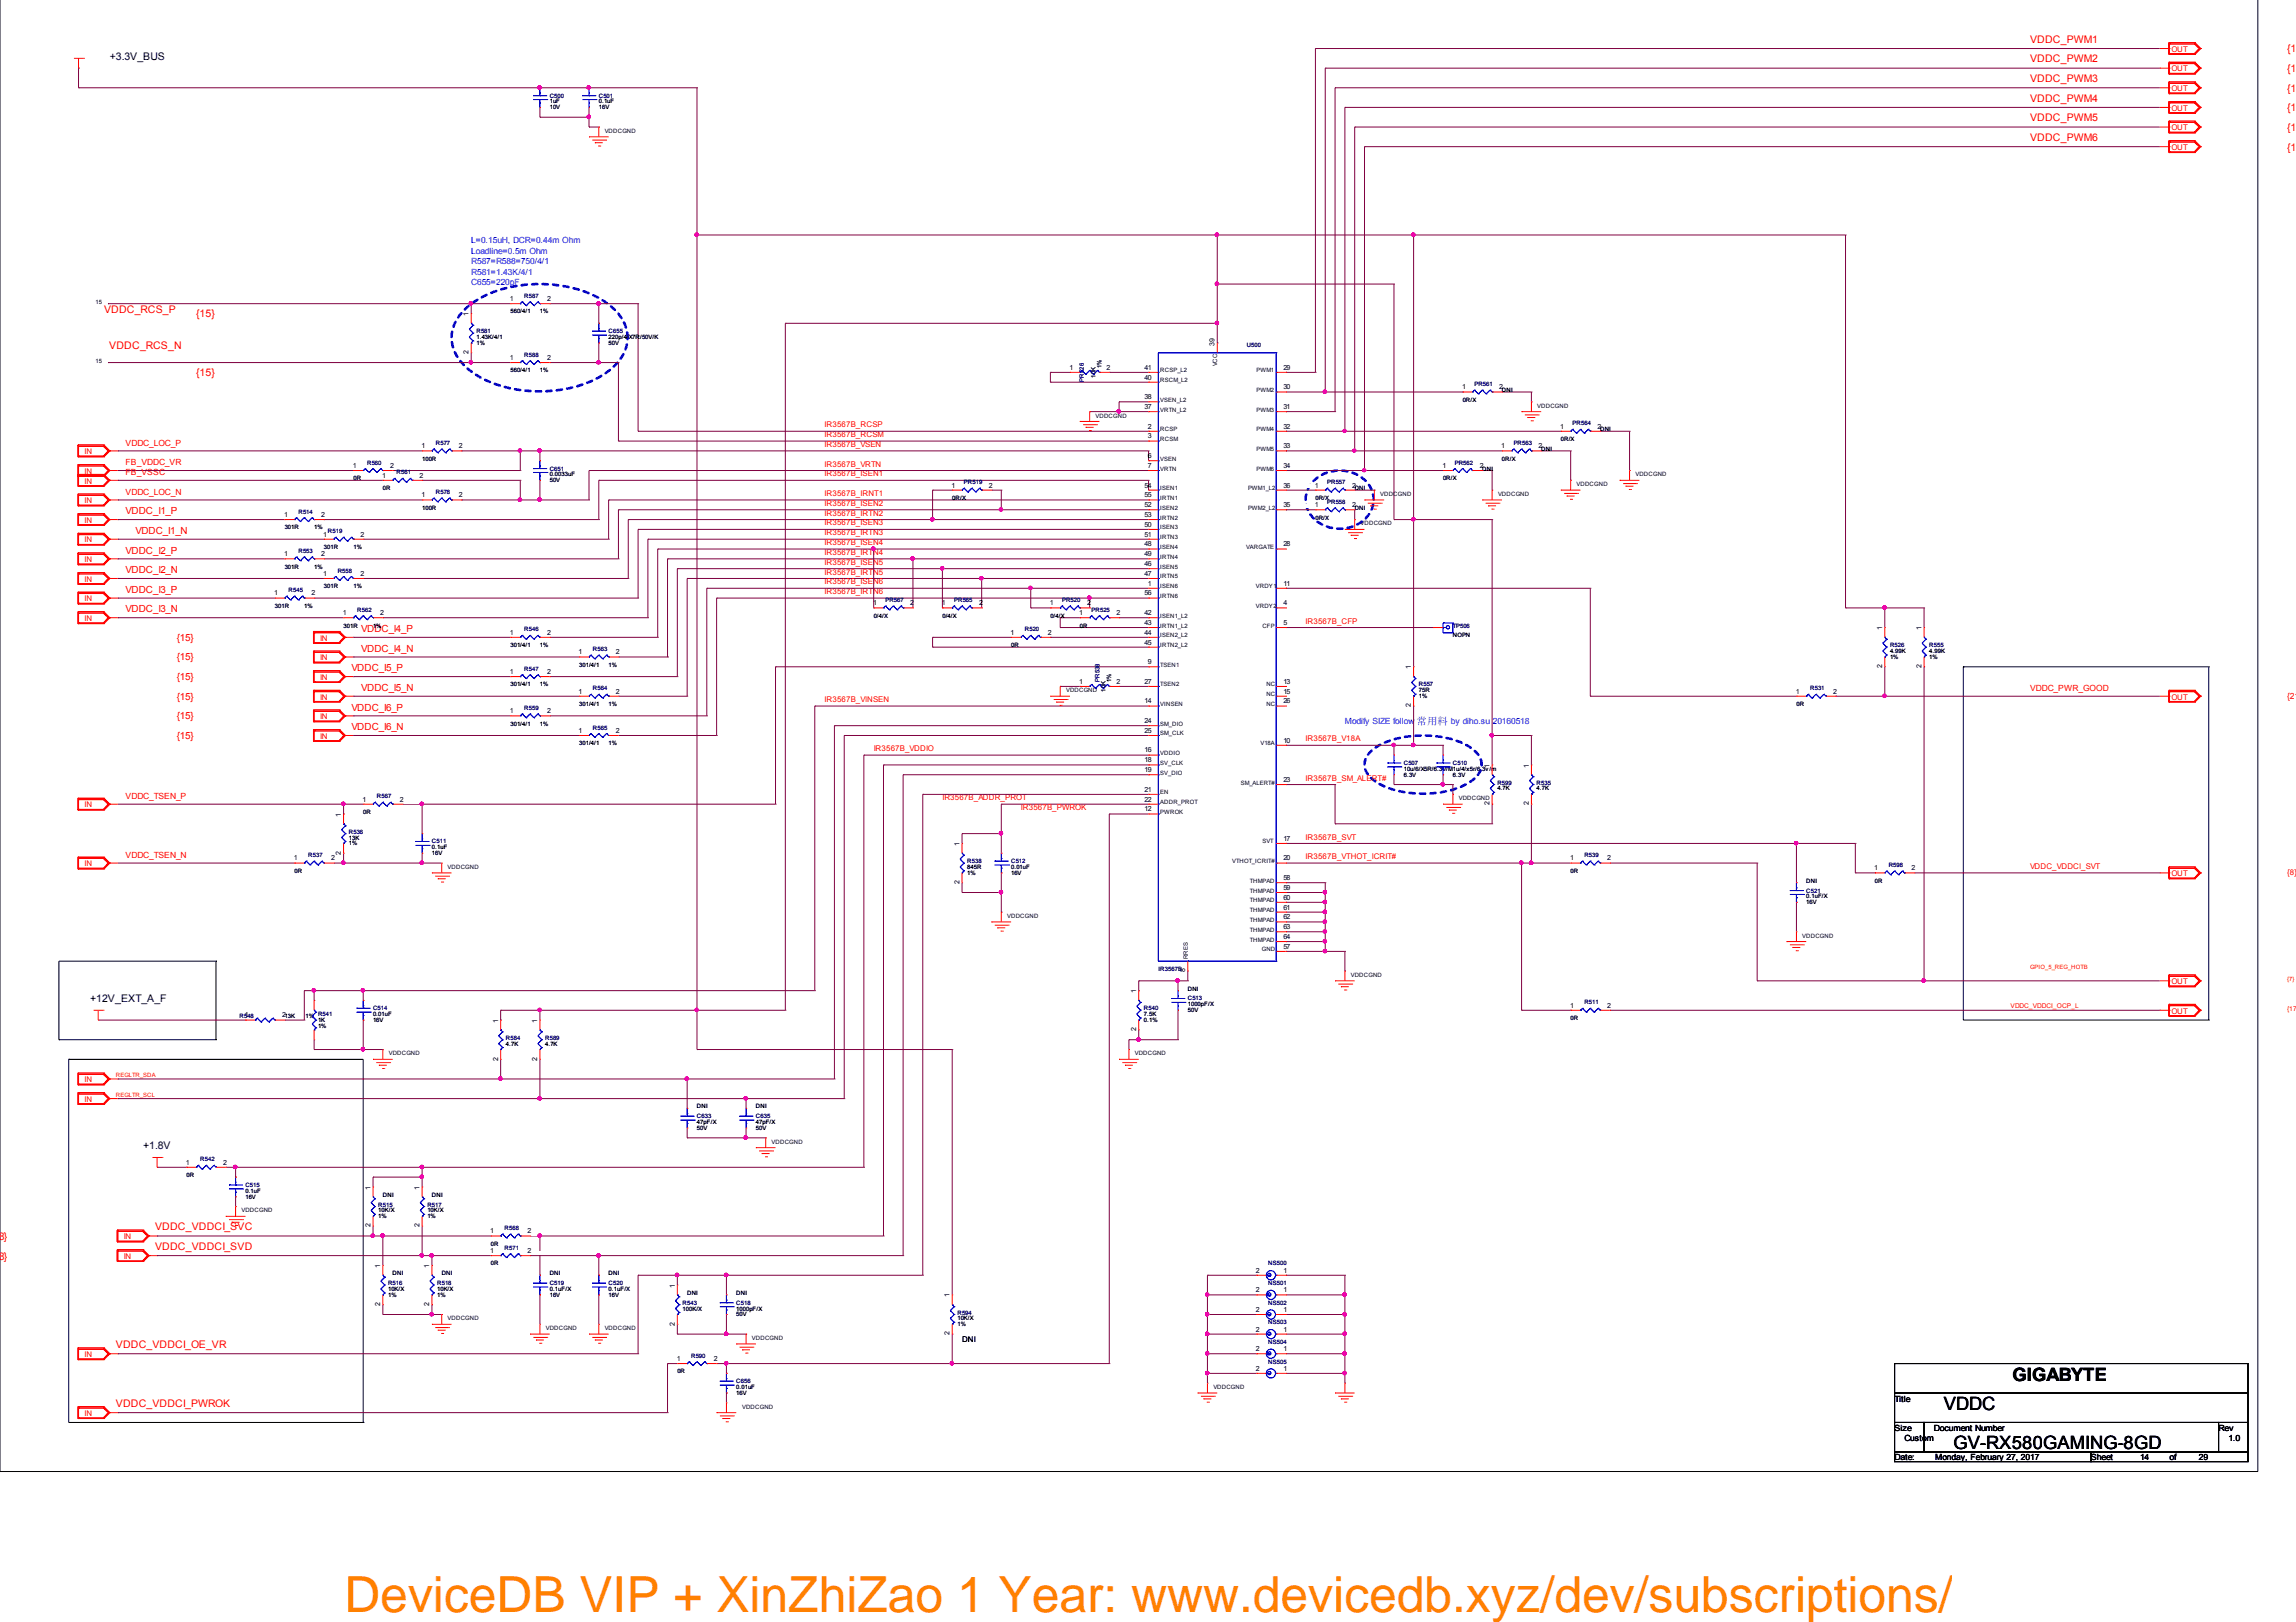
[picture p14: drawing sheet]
<svg xmlns="http://www.w3.org/2000/svg" width="297mm" height="210mm" viewBox="0 0 297 210" stroke-linecap="round" stroke-linejoin="round" font-family="sans-serif">
<defs><g id="words">
<text font-size="6.4" fill="#ff8000" x="44.6" y="208.5">DeviceDB VIP + XinZhiZao 1 Year: www.devicedb.xyz/dev/subscriptions/</text>
<g font-size="2.4">
<text x="260.3" y="178.7">GIGABYTE</text>
<text x="251.5" y="182.5">VDDC</text>
<text x="252.7" y="187.6">GV-RX580GAMING-8GD</text>
</g>
<g font-size="1.4" fill="#f00">
<text x="262.6" y="5.5">VDDC_PWM1</text>
<text x="262.6" y="10.6">VDDC_PWM3</text>
<text x="262.6" y="8.1">VDDC_PWM2</text>
<text x="295.9" y="11.9">{15}</text>
<text x="295.9" y="9.3">{15}</text>
<text x="295.9" y="6.8">{15}</text>
<text x="262.6" y="15.7">VDDC_PWM5</text>
<text x="262.6" y="13.1">VDDC_PWM4</text>
<text x="295.9" y="16.9">{15}</text>
<text x="295.9" y="14.4">{15}</text>
<text x="262.6" y="18.2">VDDC_PWM6</text>
<text x="295.9" y="19.5">{15}</text>
<text x="13.5" y="40.5">VDDC_RCS_P</text>
<text x="25.4" y="41.1">{15}</text>
<text x="14.1" y="45.1">VDDC_RCS_N</text>
<text x="25.4" y="48.7">{15}</text>
<text x="-.6" y="160.5">,8}</text>
<text x="20.1" y="161.7">VDDC_VDDCI_SVD</text>
<text x="20.1" y="159.2">VDDC_VDDCI_SVC</text>
<text x="-.6" y="163">,8}</text>
<text x="15" y="174.4">VDDC_VDDCI_OE_VR</text>
<text x="15" y="182">VDDC_VDDCI_PWROK</text>
</g>
<g font-size="1.4">
<text x="14.2" y="7.7">+3.3V_BUS</text>
<text x="11.7" y="129.6">+12V_EXT_A_F</text>
<text x="18.5" y="148.7">+1.8V</text>
</g>
<g font-size="1.3" fill="#f00">
<text x="16.3" y="71.6">VDDC_I2_P</text>
<text x="16.3" y="66.6">VDDC_I1_P</text>
<text x="17.5" y="69.1">VDDC_I1_N</text>
<text x="16.3" y="76.7">VDDC_I3_P</text>
<text x="16.3" y="74.2">VDDC_I2_N</text>
<text x="16.3" y="79.3">VDDC_I3_N</text>
<text x="22.9" y="82.9">{15}</text>
<text x="46.7" y="81.8">VDDC_I4_P</text>
<text x="22.9" y="88">{15}</text>
<text x="22.9" y="85.4">{15}</text>
<text x="45.5" y="86.9">VDDC_I5_P</text>
<text x="46.7" y="89.4">VDDC_I5_N</text>
<text x="46.7" y="84.3">VDDC_I4_N</text>
<text x="22.9" y="95.6">{15}</text>
<text x="22.9" y="93.1">{15}</text>
<text x="22.9" y="90.5">{15}</text>
<text x="45.5" y="94.5">VDDC_I6_N</text>
<text x="45.5" y="92">VDDC_I6_P</text>
</g>
<text font-size="1.3" fill="#00f" x="183.3" y="93.7">常用料</text>
<g font-size="1.1" fill="#00f">
<text x="61" y="31.5">L=0.15uH, DCR=0.44m Ohm</text>
<text x="61" y="32.9">Loadline=0.5m Ohm</text>
<text x="61" y="34.2">R587=R588=750/4/1</text>
<text x="61" y="35.6">R581=1.43K/4/1</text>
<text x="61" y="36.9">C655=220pF</text>
<text x="174" y="93.7">Modify SIZE follow</text>
<text x="187.7" y="93.7">by diho.su 20160518</text>
</g>
<g font-size="1.1" fill="#f00">
<text x="16.3" y="57.7">VDDC_LOC_P</text>
<text x="16.3" y="64">VDDC_LOC_N</text>
<text x="16.3" y="61.5">FB_VSSC</text>
<text x="16.3" y="60.2">FB_VDDC_VR</text>
<text x="262.6" y="89.4">VDDC_PWR_GOOD</text>
<text x="295.9" y="90.4">{21}</text>
<text x="16.3" y="103.4">VDDC_TSEN_P</text>
<text x="16.3" y="111">VDDC_TSEN_N</text>
</g>
<g font-size="1.1">
<text x="245.1" y="181.4">Title</text>
<text x="245.1" y="185.2">Size</text>
<text x="250.2" y="185.2">Document Number</text>
<text x="287" y="185.2">Rev</text>
<text x="245.1" y="189">Date:</text>
<text x="246.4" y="186.5">Custom</text>
<text x="250.4" y="189">Monday, February 27, 2017</text>
<text x="270.5" y="189">Sheet</text>
<text x="276.9" y="189">14</text>
<text x="280.7" y="189">of</text>
<text x="284.5" y="189">29</text>
<text x="288.3" y="186.5">1.0</text>
</g>
<g font-size="1" fill="#f00">
<text x="280.9" y="11.8">OUT</text>
<text x="280.9" y="9.2">OUT</text>
<text x="280.9" y="6.7">OUT</text>
<text x="280.9" y="16.9">OUT</text>
<text x="280.9" y="14.3">OUT</text>
<text x="280.9" y="19.4">OUT</text>
<text x="10.9" y="58.8">IN</text>
<text x="106.7" y="56.6">IR3567B_RCSM</text>
<text x="106.7" y="55.3">IR3567B_RCSP</text>
<text x="106.7" y="57.8">IR3567B_VSEN</text>
<text x="10.9" y="65.1">IN</text>
<text x="10.9" y="62.6">IN</text>
<text x="10.9" y="61.3">IN</text>
<text x="106.7" y="64.2">IR3567B_IRNT1</text>
<text x="106.7" y="61.7">IR3567B_ISEN1</text>
<text x="106.7" y="65.5">IR3567B_ISEN2</text>
<text x="106.7" y="60.4">IR3567B_VRTN</text>
<text x="10.9" y="70.2">IN</text>
<text x="10.9" y="67.7">IN</text>
<text x="106.7" y="66.7">IR3567B_IRTN2</text>
<text x="106.7" y="69.3">IR3567B_IRTN3</text>
<text x="106.7" y="71.8">IR3567B_IRTN4</text>
<text x="106.7" y="68">IR3567B_ISEN3</text>
<text x="106.7" y="70.5">IR3567B_ISEN4</text>
<text x="10.9" y="77.8">IN</text>
<text x="10.9" y="75.3">IN</text>
<text x="10.9" y="72.7">IN</text>
<text x="106.7" y="74.4">IR3567B_IRTN5</text>
<text x="106.7" y="76.9">IR3567B_IRTN6</text>
<text x="106.7" y="73.1">IR3567B_ISEN5</text>
<text x="106.7" y="75.6">IR3567B_ISEN6</text>
<text x="10.9" y="80.4">IN</text>
<text x="41.4" y="82.9">IN</text>
<text x="168.9" y="80.7">IR3567B_CFP</text>
<text x="41.4" y="88">IN</text>
<text x="41.4" y="85.4">IN</text>
<text x="41.4" y="95.6">IN</text>
<text x="41.4" y="93.1">IN</text>
<text x="41.4" y="90.5">IN</text>
<text x="106.7" y="90.9">IR3567B_VINSEN</text>
<text x="168.9" y="95.9">IR3567B_V18A</text>
<text x="280.9" y="90.5">OUT</text>
<text x="113" y="97.2">IR3567B_VDDIO</text>
<text x="168.9" y="101">IR3567B_SM_ALERT#</text>
<text x="10.9" y="104.5">IN</text>
<text x="121.9" y="103.6">IR3567B_ADDR_PROT</text>
<text x="132.1" y="104.8">IR3567B_PWROK</text>
<text x="10.9" y="112.1">IN</text>
<text x="168.9" y="108.6">IR3567B_SVT</text>
<text x="168.9" y="111.2">IR3567B_VTHOT_ICRIT#</text>
<text x="262.6" y="112.5">VDDC_VDDCI_SVT</text>
<text x="280.9" y="113.4">OUT</text>
<text x="295.9" y="113.2">{8}</text>
<text x="280.9" y="131.2">OUT</text>
<text x="280.9" y="127.4">OUT</text>
<text x="10.9" y="142.6">IN</text>
<text x="10.9" y="140.1">IN</text>
<text x="16" y="160.4">IN</text>
<text x="16" y="162.9">IN</text>
<text x="10.9" y="175.6">IN</text>
<text x="10.9" y="183.2">IN</text>
</g>
<text font-size="1" x="124.5" y="173.7">DNI</text>
<g font-size=".9">
<text x="60.6" y="40.9" transform="rotate(-90 60.6 40.9)">1</text>
<text x="66" y="39">1</text>
<text x="70.8" y="39">2</text>
<text x="60.6" y="45.8" transform="rotate(-90 60.6 45.8)">2</text>
<text x="66" y="46.6">1</text>
<text x="70.8" y="46.6">2</text>
<text x="138.3" y="47.9">1</text>
<text x="143.2" y="47.9">2</text>
<text x="148.1" y="47.9">41</text>
<text x="157.1" y="44.7" transform="rotate(-90 157.1 44.7)">39</text>
<text x="166" y="47.9">29</text>
<text x="148.1" y="52.9">37</text>
<text x="148.1" y="51.7">38</text>
<text x="148.1" y="49.1">40</text>
<text x="166" y="50.4">30</text>
<text x="166" y="52.9">31</text>
<text x="189.1" y="50.4">1</text>
<text x="194" y="50.4">2</text>
<text x="54.5" y="58">1</text>
<text x="59.4" y="58">2</text>
<text x="148.5" y="55.5">2</text>
<text x="148.5" y="56.7">3</text>
<text x="148.5" y="59.3">6</text>
<text x="166" y="55.5">32</text>
<text x="166" y="58">33</text>
<text x="194.2" y="58">1</text>
<text x="199.1" y="58">2</text>
<text x="201.8" y="55.5">1</text>
<text x="206.7" y="55.5">2</text>
<text x="45.6" y="60.6">1</text>
<text x="49.4" y="61.8">1</text>
<text x="50.5" y="60.6">2</text>
<text x="54.3" y="61.8">2</text>
<text x="54.5" y="64.4">1</text>
<text x="59.4" y="64.4">2</text>
<text x="123.1" y="63.1">1</text>
<text x="127.9" y="63.1">2</text>
<text x="148.1" y="65.6">52</text>
<text x="148.1" y="63.1">54</text>
<text x="148.1" y="64.4">55</text>
<text x="148.5" y="60.6">7</text>
<text x="166" y="60.6">34</text>
<text x="166" y="65.6">35</text>
<text x="166" y="63.1">36</text>
<text x="170.1" y="65.6">1</text>
<text x="170.1" y="63.1">1</text>
<text x="174.9" y="65.6">2</text>
<text x="174.9" y="63.1">2</text>
<text x="186.6" y="60.6">1</text>
<text x="191.4" y="60.6">2</text>
<text x="36.7" y="72">1</text>
<text x="36.7" y="66.9">1</text>
<text x="41.6" y="72">2</text>
<text x="41.6" y="66.9">2</text>
<text x="41.8" y="69.4">1</text>
<text x="46.7" y="69.4">2</text>
<text x="148.1" y="70.7">48</text>
<text x="148.1" y="72">49</text>
<text x="148.1" y="68.2">50</text>
<text x="148.1" y="69.4">51</text>
<text x="148.1" y="66.9">53</text>
<text x="166" y="70.7">28</text>
<text x="35.5" y="77.1">1</text>
<text x="40.3" y="77.1">2</text>
<text x="41.8" y="74.5">1</text>
<text x="46.7" y="74.5">2</text>
<text x="148.1" y="73.3">46</text>
<text x="148.1" y="74.5">47</text>
<text x="148.1" y="77.1">56</text>
<text x="148.5" y="75.8">1</text>
<text x="166" y="75.8">11</text>
<text x="44.4" y="79.6">1</text>
<text x="49.2" y="79.6">2</text>
<text x="66" y="82.1">1</text>
<text x="70.8" y="82.1">2</text>
<text x="112.9" y="78.3">1</text>
<text x="117.8" y="78.3">2</text>
<text x="121.8" y="78.3">1</text>
<text x="126.7" y="78.3">2</text>
<text x="130.7" y="82.1">1</text>
<text x="135.6" y="82.1">2</text>
<text x="135.8" y="78.3">1</text>
<text x="139.6" y="79.6">1</text>
<text x="140.6" y="78.3">2</text>
<text x="144.4" y="79.6">2</text>
<text x="148.1" y="79.6">42</text>
<text x="148.1" y="80.9">43</text>
<text x="148.1" y="82.1">44</text>
<text x="148.1" y="83.4">45</text>
<text x="166" y="78.3">4</text>
<text x="166" y="80.9">5</text>
<text x="243.5" y="81.5" transform="rotate(-90 243.5 81.5)">1</text>
<text x="248.6" y="81.5" transform="rotate(-90 248.6 81.5)">1</text>
<text x="66" y="87.2">1</text>
<text x="70.8" y="87.2">2</text>
<text x="74.8" y="84.7">1</text>
<text x="74.8" y="89.8">1</text>
<text x="79.7" y="84.7">2</text>
<text x="79.7" y="89.8">2</text>
<text x="139.6" y="88.5">1</text>
<text x="144.4" y="88.5">2</text>
<text x="148.1" y="88.5">27</text>
<text x="148.5" y="86">9</text>
<text x="166" y="88.5">13</text>
<text x="166" y="89.8">15</text>
<text x="182.5" y="86.6" transform="rotate(-90 182.5 86.6)">1</text>
<text x="232.3" y="89.8">1</text>
<text x="237.2" y="89.8">2</text>
<text x="243.5" y="86.5" transform="rotate(-90 243.5 86.5)">2</text>
<text x="248.6" y="86.5" transform="rotate(-90 248.6 86.5)">2</text>
<text x="66" y="92.3">1</text>
<text x="70.8" y="92.3">2</text>
<text x="74.8" y="94.8">1</text>
<text x="79.7" y="94.8">2</text>
<text x="148.1" y="91">14</text>
<text x="148.1" y="93.6">24</text>
<text x="148.1" y="94.8">25</text>
<text x="166" y="91">26</text>
<text x="182.5" y="91.5" transform="rotate(-90 182.5 91.5)">2</text>
<text x="148.1" y="97.4">16</text>
<text x="148.1" y="98.7">18</text>
<text x="148.1" y="99.9">19</text>
<text x="166" y="96.1">10</text>
<text x="166" y="101.2">23</text>
<text x="192.7" y="99.3" transform="rotate(-90 192.7 99.3)">1</text>
<text x="197.8" y="99.3" transform="rotate(-90 197.8 99.3)">1</text>
<text x="44.1" y="105.7" transform="rotate(-90 44.1 105.7)">1</text>
<text x="46.9" y="103.7">1</text>
<text x="51.7" y="103.7">2</text>
<text x="148.1" y="105">12</text>
<text x="148.1" y="102.5">21</text>
<text x="148.1" y="103.7">22</text>
<text x="192.7" y="104.2" transform="rotate(-90 192.7 104.2)">2</text>
<text x="197.8" y="104.2" transform="rotate(-90 197.8 104.2)">2</text>
<text x="38" y="111.4">1</text>
<text x="42.8" y="111.4">2</text>
<text x="44.1" y="110.6" transform="rotate(-90 44.1 110.6)">2</text>
<text x="124.1" y="109.5" transform="rotate(-90 124.1 109.5)">1</text>
<text x="166" y="108.8">17</text>
<text x="166" y="111.4">20</text>
<text x="166" y="113.9">58</text>
<text x="203.1" y="111.4">1</text>
<text x="207.9" y="111.4">2</text>
<text x="242.5" y="112.6">1</text>
<text x="247.3" y="112.6">2</text>
<text x="124.1" y="114.4" transform="rotate(-90 124.1 114.4)">2</text>
<text x="166" y="115.2">59</text>
<text x="166" y="116.4">60</text>
<text x="166" y="117.7">61</text>
<text x="166" y="119">62</text>
<text x="153.3" y="125.8" transform="rotate(-90 153.3 125.8)">8</text>
<text x="166" y="122.8">57</text>
<text x="166" y="120.2">63</text>
<text x="166" y="121.5">64</text>
<text x="31.7" y="131.7">1</text>
<text x="36.5" y="131.7">2</text>
<text x="147" y="128.5" transform="rotate(-90 147 128.5)">1</text>
<text x="203.1" y="130.4">1</text>
<text x="207.9" y="130.4">2</text>
<text x="64.4" y="137.3" transform="rotate(-90 64.4 137.3)">2</text>
<text x="64.4" y="132.3" transform="rotate(-90 64.4 132.3)">1</text>
<text x="69.5" y="137.3" transform="rotate(-90 69.5 137.3)">2</text>
<text x="69.5" y="132.3" transform="rotate(-90 69.5 132.3)">1</text>
<text x="147" y="133.4" transform="rotate(-90 147 133.4)">2</text>
<text x="24" y="150.7">1</text>
<text x="28.9" y="150.7">2</text>
<text x="47.9" y="153.9" transform="rotate(-90 47.9 153.9)">1</text>
<text x="54.3" y="153.9" transform="rotate(-90 54.3 153.9)">1</text>
<text x="47.9" y="158.8" transform="rotate(-90 47.9 158.8)">2</text>
<text x="54.3" y="158.8" transform="rotate(-90 54.3 158.8)">2</text>
<text x="63.4" y="159.6">1</text>
<text x="68.2" y="159.6">2</text>
<text x="49.2" y="164.1" transform="rotate(-90 49.2 164.1)">1</text>
<text x="55.5" y="164.1" transform="rotate(-90 55.5 164.1)">1</text>
<text x="63.4" y="162.2">1</text>
<text x="68.2" y="162.2">2</text>
<text x="87.3" y="166.6" transform="rotate(-90 87.3 166.6)">1</text>
<text x="122.9" y="167.9" transform="rotate(-90 122.9 167.9)">1</text>
<text x="162.5" y="167.2">2</text>
<text x="162.5" y="164.7">2</text>
<text x="166" y="167.2">1</text>
<text x="166" y="164.7">1</text>
<text x="49.2" y="169" transform="rotate(-90 49.2 169)">2</text>
<text x="55.5" y="169" transform="rotate(-90 55.5 169)">2</text>
<text x="87.3" y="171.5" transform="rotate(-90 87.3 171.5)">2</text>
<text x="122.9" y="172.8" transform="rotate(-90 122.9 172.8)">2</text>
<text x="162.5" y="172.3">2</text>
<text x="162.5" y="169.8">2</text>
<text x="166" y="172.3">1</text>
<text x="166" y="169.8">1</text>
<text x="87.5" y="176.1">1</text>
<text x="92.4" y="176.1">2</text>
<text x="162.5" y="177.4">2</text>
<text x="162.5" y="174.9">2</text>
<text x="166" y="177.4">1</text>
<text x="166" y="174.9">1</text>
</g>
<g font-size=".8">
<text x="71.1" y="13.4">1uF</text>
<text x="71.1" y="14.2">10V</text>
<text x="77.5" y="13.4">0.1uF</text>
<text x="77.5" y="14.2">16V</text>
<text x="78.2" y="17.2">VDDCGND</text>
<text x="12.4" y="39.3">15</text>
<text x="66" y="40.6">560/4/1</text>
<text x="69.8" y="40.6">1%</text>
<text x="12.4" y="46.9">15</text>
<text x="61.6" y="43.9">1.43K/4/1</text>
<text x="61.6" y="44.6">1%</text>
<text x="78.7" y="44.6">50V</text>
<text x="78.7" y="43.9">220p/4/X7R/50V/K</text>
<text x="142.5" y="47.6" transform="rotate(-90 142.5 47.6)">1%</text>
<text x="157.5" y="47.4" transform="rotate(-90 157.5 47.4)">VCC</text>
<text x="66" y="48.2">560/4/1</text>
<text x="69.8" y="48.2">1%</text>
<text x="141.7" y="48.9" transform="rotate(-90 141.7 48.9)">10K</text>
<text x="150.1" y="53.3">VRTN_L2</text>
<text x="150.1" y="52">VSEN_L2</text>
<text x="150.1" y="49.5">RSCM_L2</text>
<text x="150.1" y="48.2">RCSP_L2</text>
<text x="162.6" y="48.2">PWM1</text>
<text x="162.6" y="50.7">PWM2</text>
<text x="162.6" y="53.3">PWM3</text>
<text x="189.2" y="52">0R/X</text>
<text x="194.3" y="50.7">DNI</text>
<text x="198.9" y="52.8">VDDCGND</text>
<text x="54.6" y="59.6">100R</text>
<text x="141.7" y="54">VDDCGND</text>
<text x="150.1" y="55.8">RCSP</text>
<text x="150.1" y="57.1">RCSM</text>
<text x="150.1" y="59.6">VSEN</text>
<text x="162.6" y="55.8">PWM4</text>
<text x="162.6" y="58.3">PWM5</text>
<text x="194.3" y="59.6">0R/X</text>
<text x="199.4" y="58.3">DNI</text>
<text x="201.9" y="57.1">0R/X</text>
<text x="207" y="55.8">DNI</text>
<text x="45.7" y="62.2">0R</text>
<text x="49.5" y="63.4">0R</text>
<text x="54.6" y="66">100R</text>
<text x="71.1" y="61.7">0.0033uF</text>
<text x="71.1" y="62.4">50V</text>
<text x="123.2" y="64.7">0R/X</text>
<text x="150.1" y="66">ISEN2</text>
<text x="150.1" y="63.4">ISEN1</text>
<text x="150.1" y="64.7">IRTN1</text>
<text x="150.1" y="60.9">VRTN</text>
<text x="161.5" y="66">PWM2_L2</text>
<text x="161.5" y="63.4">PWM1_L2</text>
<text x="162.6" y="60.9">PWM6</text>
<text x="170.2" y="64.7">0R/X</text>
<text x="175.3" y="66">DNI</text>
<text x="175.3" y="63.4">DNI</text>
<text x="178.6" y="64.2">VDDCGND</text>
<text x="186.7" y="62.2">0R/X</text>
<text x="191.8" y="60.9">DNI</text>
<text x="193.8" y="64.2">VDDCGND</text>
<text x="204" y="62.9">VDDCGND</text>
<text x="211.6" y="61.7">VDDCGND</text>
<text x="36.8" y="68.5">301R</text>
<text x="40.6" y="68.5">1%</text>
<text x="41.9" y="71">301R</text>
<text x="45.7" y="71">1%</text>
<text x="150.1" y="71">ISEN4</text>
<text x="150.1" y="68.5">ISEN3</text>
<text x="150.1" y="69.8">IRTN3</text>
<text x="150.1" y="67.2">IRTN2</text>
<text x="161.2" y="71">VARGATE</text>
<text x="170.2" y="67.2">0R/X</text>
<text x="176" y="68">VDDCGND</text>
<text x="36.8" y="73.6">301R</text>
<text x="40.6" y="73.6">1%</text>
<text x="41.9" y="76.1">301R</text>
<text x="45.7" y="76.1">1%</text>
<text x="150.1" y="73.6">ISEN5</text>
<text x="150.1" y="74.9">IRTN5</text>
<text x="150.1" y="72.3">IRTN4</text>
<text x="150.1" y="77.4">IRTN6</text>
<text x="150.1" y="76.1">ISEN6</text>
<text x="162.5" y="76.1">VRDY1</text>
<text x="35.6" y="78.7">301R</text>
<text x="39.4" y="78.7">1%</text>
<text x="44.4" y="81.2">301R</text>
<text x="48.3" y="81.2">1%</text>
<text x="66" y="83.7">301/4/1</text>
<text x="69.8" y="83.7">1%</text>
<text x="113" y="79.9">0/4/X</text>
<text x="121.9" y="79.9">0/4/X</text>
<text x="130.8" y="83.7">0R</text>
<text x="135.9" y="79.9">0/4/X</text>
<text x="139.7" y="81.2">0R</text>
<text x="150.1" y="79.9">ISEN1_L2</text>
<text x="150.1" y="81.2">IRTN1_L2</text>
<text x="150.1" y="82.5">ISEN2_L2</text>
<text x="150.1" y="83.7">IRTN2_L2</text>
<text x="162.5" y="78.7">VRDY2</text>
<text x="163.3" y="81.2">CFP</text>
<text x="188" y="82.5">NOPN</text>
<text x="66" y="88.8">301/4/1</text>
<text x="69.8" y="88.8">1%</text>
<text x="74.9" y="86.3">301/4/1</text>
<text x="78.7" y="86.3">1%</text>
<text x="137.9" y="89.6">VDDCGND</text>
<text x="143" y="89.5" transform="rotate(-90 143 89.5)">10K</text>
<text x="143.8" y="88.2" transform="rotate(-90 143.8 88.2)">1%</text>
<text x="150.1" y="88.8">TSEN2</text>
<text x="150.1" y="86.3">TSEN1</text>
<text x="163.8" y="88.8">NC</text>
<text x="183.6" y="89.6">75R</text>
<text x="244.5" y="84.5">4.99K</text>
<text x="244.5" y="85.3">1%</text>
<text x="249.6" y="85.3">1%</text>
<text x="249.6" y="84.5">4.99K</text>
<text x="66" y="93.9">301/4/1</text>
<text x="69.8" y="93.9">1%</text>
<text x="74.9" y="91.4">301/4/1</text>
<text x="78.7" y="91.4">1%</text>
<text x="150.1" y="91.4">VINSEN</text>
<text x="150.1" y="93.9">SM_DIO</text>
<text x="150.1" y="95.2">SM_CLK</text>
<text x="163.8" y="90.1">NC</text>
<text x="163.8" y="91.4">NC</text>
<text x="183.6" y="90.4">1%</text>
<text x="232.4" y="91.4">0R</text>
<text x="74.9" y="96.4">301/4/1</text>
<text x="78.7" y="96.4">1%</text>
<text x="150.1" y="97.7">VDDIO</text>
<text x="150.1" y="99">SV_CLK</text>
<text x="150.1" y="100.3">SV_DIO</text>
<text x="160.5" y="101.5">SM_ALERT#</text>
<text x="163.1" y="96.4">V18A</text>
<text x="181.6" y="100.5">6.3V</text>
<text x="181.6" y="99.8">10u/6/X5R/6.3V/M1u/4/x5r/6.3v/m</text>
<text x="188" y="100.5">6.3V</text>
<text x="47" y="105.3">0R</text>
<text x="150.1" y="105.3">PWROK</text>
<text x="150.1" y="102.8">EN</text>
<text x="150.1" y="104.1">ADDR_PROT</text>
<text x="188.7" y="103.6">VDDCGND</text>
<text x="193.7" y="102.3">4.7K</text>
<text x="198.8" y="102.3">4.7K</text>
<text x="38.1" y="113">0R</text>
<text x="45.1" y="108.6">13K</text>
<text x="45.1" y="109.4">1%</text>
<text x="55.9" y="109.9">0.1uF</text>
<text x="55.9" y="110.7">16V</text>
<text x="57.9" y="112.5">VDDCGND</text>
<text x="125.1" y="113.2">1%</text>
<text x="125.1" y="112.5">845R</text>
<text x="130.8" y="113.2">16V</text>
<text x="130.8" y="112.5">0.01uF</text>
<text x="159.4" y="111.7">VTHOT_ICRIT#</text>
<text x="163.3" y="109.1">SVT</text>
<text x="203.2" y="113">0R</text>
<text x="130.3" y="118.8">VDDCGND</text>
<text x="161.7" y="114.2">THMPAD</text>
<text x="161.7" y="115.5">THMPAD</text>
<text x="161.7" y="116.8">THMPAD</text>
<text x="161.7" y="118">THMPAD</text>
<text x="161.7" y="119.3">THMPAD</text>
<text x="233.7" y="114.2">DNI</text>
<text x="233.7" y="116.3">0.1uF/X</text>
<text x="233.7" y="117">16V</text>
<text x="242.6" y="114.2">0R</text>
<text x="153.7" y="124.1" transform="rotate(-90 153.7 124.1)">RRES</text>
<text x="161.7" y="120.6">THMPAD</text>
<text x="161.7" y="121.8">THMPAD</text>
<text x="163.2" y="123.1">GND</text>
<text x="233.2" y="121.3">VDDCGND</text>
<text x="36.8" y="131.8">13K</text>
<text x="39.5" y="131.8">1%</text>
<text x="48.3" y="131.5">0.01uF</text>
<text x="148" y="131.5">7.5K</text>
<text x="153.7" y="130.2">1000pF/X</text>
<text x="153.7" y="131">50V</text>
<text x="153.7" y="128.2">DNI</text>
<text x="174.8" y="126.4">VDDCGND</text>
<text x="41.1" y="133">1%</text>
<text x="41.1" y="132.3">1K</text>
<text x="48.3" y="132.3">16V</text>
<text x="50.3" y="136.6">VDDCGND</text>
<text x="65.4" y="135.3">4.7K</text>
<text x="70.5" y="135.3">4.7K</text>
<text x="146.8" y="136.6">VDDCGND</text>
<text x="148" y="132.3">0.1%</text>
<text x="203.2" y="132">0R</text>
<text x="90.2" y="143.4">DNI</text>
<text x="97.8" y="143.4">DNI</text>
<text x="90.2" y="146.2">50V</text>
<text x="90.2" y="145.5">47pF/X</text>
<text x="97.8" y="146.2">50V</text>
<text x="97.8" y="145.5">47pF/X</text>
<text x="99.8" y="148">VDDCGND</text>
<text x="24.1" y="152.3">0R</text>
<text x="31.7" y="155.1">16V</text>
<text x="31.7" y="154.4">0.1uF</text>
<text x="49.5" y="154.9">DNI</text>
<text x="55.9" y="154.9">DNI</text>
<text x="31.2" y="156.9">VDDCGND</text>
<text x="48.9" y="157.7">1%</text>
<text x="48.9" y="156.9">10K/X</text>
<text x="55.3" y="156.9">10K/X</text>
<text x="55.3" y="157.7">1%</text>
<text x="63.5" y="161.2">0R</text>
<text x="50.2" y="167.8">1%</text>
<text x="50.2" y="167.1">10K/X</text>
<text x="50.8" y="165">DNI</text>
<text x="56.6" y="167.1">10K/X</text>
<text x="56.6" y="167.8">1%</text>
<text x="57.2" y="165">DNI</text>
<text x="63.5" y="163.8">0R</text>
<text x="71.1" y="167.8">16V</text>
<text x="71.1" y="167.1">0.1uF/X</text>
<text x="71.1" y="165">DNI</text>
<text x="78.7" y="165">DNI</text>
<text x="78.7" y="167.8">16V</text>
<text x="78.7" y="167.1">0.1uF/X</text>
<text x="88.9" y="167.6">DNI</text>
<text x="95.2" y="167.6">DNI</text>
<text x="57.9" y="170.9">VDDCGND</text>
<text x="70.6" y="172.1">VDDCGND</text>
<text x="78.2" y="172.1">VDDCGND</text>
<text x="88.3" y="169.6">100K/X</text>
<text x="95.2" y="169.6">1000pF/X</text>
<text x="95.2" y="170.4">50V</text>
<text x="97.3" y="173.4">VDDCGND</text>
<text x="123.9" y="170.9">10K/X</text>
<text x="123.9" y="171.6">1%</text>
<text x="87.6" y="177.7">0R</text>
<text x="95.2" y="179.8">0.01uF</text>
<text x="157" y="179.8">VDDCGND</text>
<text x="95.2" y="180.5">16V</text>
<text x="96" y="182.3">VDDCGND</text>
</g>
<g font-size=".8" fill="#000080">
<text x="71.1" y="12.6">C500</text>
<text x="77.5" y="12.6">C501</text>
<text x="67.8" y="38.5">R587</text>
<text x="61.6" y="43.1">R581</text>
<text x="67.8" y="46.2">R588</text>
<text x="78.7" y="43.1">C655</text>
<text x="161.3" y="44.9">U500</text>
<text x="140.2" y="49.4" transform="rotate(-90 140.2 49.4)">PR526</text>
<text x="190.8" y="50">PR561</text>
<text x="56.4" y="57.6">R577</text>
<text x="195.8" y="57.6">PR563</text>
<text x="203.5" y="55">PR564</text>
<text x="47.5" y="60.1">R560</text>
<text x="51.3" y="61.4">R561</text>
<text x="56.4" y="63.9">R578</text>
<text x="71.1" y="60.9">C651</text>
<text x="124.7" y="62.7">PR519</text>
<text x="171.7" y="65.2">PR558</text>
<text x="171.7" y="62.7">PR557</text>
<text x="188.2" y="60.1">PR562</text>
<text x="38.6" y="71.6">R553</text>
<text x="38.6" y="66.5">R514</text>
<text x="42.4" y="69">R519</text>
<text x="37.3" y="76.6">R545</text>
<text x="43.7" y="74.1">R558</text>
<text x="114.6" y="77.9">PR567</text>
<text x="123.4" y="77.9">PR565</text>
<text x="137.4" y="77.9">PR520</text>
<text x="46.2" y="79.2">R562</text>
<text x="67.8" y="81.7">R546</text>
<text x="132.6" y="81.7">R520</text>
<text x="141.2" y="79.2">PR525</text>
<text x="188" y="81.2">TP506</text>
<text x="244.5" y="83.7">R526</text>
<text x="249.6" y="83.7">R555</text>
<text x="67.8" y="86.8">R547</text>
<text x="76.7" y="84.3">R563</text>
<text x="76.7" y="89.3">R564</text>
<text x="142.2" y="88.2" transform="rotate(-90 142.2 88.2)">PR538</text>
<text x="183.6" y="88.8">R557</text>
<text x="234.2" y="89.3">R531</text>
<text x="67.8" y="91.9">R559</text>
<text x="76.7" y="94.4">R565</text>
<text x="181.6" y="99">C507</text>
<text x="188" y="99">C510</text>
<text x="193.7" y="101.5">R599</text>
<text x="198.8" y="101.5">R535</text>
<text x="45.1" y="107.9">R536</text>
<text x="48.8" y="103.3">R567</text>
<text x="39.9" y="110.9">R537</text>
<text x="55.9" y="109.1">C511</text>
<text x="125.1" y="111.7">R538</text>
<text x="130.8" y="111.7">C512</text>
<text x="205" y="110.9">R539</text>
<text x="244.3" y="112.2">R598</text>
<text x="233.7" y="115.5">C521</text>
<text x="149.9" y="125.7">IR3567B</text>
<text x="31" y="131.8">R548</text>
<text x="41.1" y="131.5">R541</text>
<text x="48.3" y="130.7">C514</text>
<text x="148" y="130.7">R540</text>
<text x="153.7" y="129.5">C513</text>
<text x="205" y="130">R511</text>
<text x="65.4" y="134.5">R584</text>
<text x="70.5" y="134.5">R589</text>
<text x="90.2" y="144.7">C633</text>
<text x="97.8" y="144.7">C635</text>
<text x="25.9" y="150.3">R542</text>
<text x="31.7" y="153.6">C515</text>
<text x="48.9" y="156.1">R515</text>
<text x="55.3" y="156.1">R517</text>
<text x="65.3" y="161.7">R571</text>
<text x="65.3" y="159.2">R568</text>
<text x="50.2" y="166.3">R516</text>
<text x="56.6" y="166.3">R518</text>
<text x="71.1" y="166.3">C519</text>
<text x="78.7" y="166.3">C520</text>
<text x="164.1" y="166.3">NS501</text>
<text x="164.1" y="163.8">NS500</text>
<text x="88.3" y="168.8">R543</text>
<text x="95.2" y="168.8">C518</text>
<text x="123.9" y="170.1">R594</text>
<text x="164.1" y="173.9">NS504</text>
<text x="164.1" y="171.4">NS503</text>
<text x="164.1" y="168.8">NS502</text>
<text x="89.4" y="175.7">R590</text>
<text x="95.2" y="179">C656</text>
<text x="164.1" y="176.5">NS505</text>
</g>
<g font-size=".8" fill="#f00">
<text x="262.6" y="125.4">GPIO_5_REG_HOTB</text>
<text x="260.1" y="130.5">VDDC_VDDCI_OCP_L</text>
<text x="295.9" y="130.8">{17}</text>
<text x="295.9" y="126.9">{7}</text>
<text x="15" y="141.9">REGLTR_SCL</text>
<text x="15" y="139.4">REGLTR_SDA</text>
</g>
</g></defs>
<g fill="none" stroke="#000" stroke-width=".13">
<path d="M0 -.1v190.5h292.1v-190.5M254 86.3h.1M254 86.3v45.7h31.7M254 86.3h31.8M285.8 86.3h.1M285.8 86.3v45.7M7.6 134.5h.1M7.6 134.5h20.3M8.9 137.1h38.1v47M8.9 137.1h.1M8.9 137.1v47h38.1M27.9 134.5h.1"/>
<path d="M27.9 124.4h.1M27.9 124.4v10.1M27.9 124.4h-20.3v10.1M285.8 132h.1M47 184.1h.1"/>
</g>
<path d="M59.8 40.4a12.9 12.9 0 0 1 8.6-3.6 15.9 15.9 0 0 1 9.9 2.3 5.8 5.8 0 0 1 2.9 4.6 5.8 5.8 0 0 1-2.9 4.6 16.8 16.8 0 0 1-13.8 1.5 9.7 9.7 0 0 1-5.3-3.6 4.6 4.6 0 0 1 .6-5.8zM170.2 62a4.8 4.8 0 0 1 7.2 1.2 3.6 3.6 0 0 1-2.4 4.9 4.7 4.7 0 0 1-5.7-2 3.4 3.4 0 0 1 .9-4.1zM177.4 97.2a9.3 9.3 0 0 1 5.5-2 12.3 12.3 0 0 1 7.3 1.5 2.61 2.61 0 0 1 1.4 2.9 3.9 3.9 0 0 1-2.1 2 13.6 13.6 0 0 1-10.8 0 3.5 3.5 0 0 1-2.2-2.7l.1-.6 .3-.5z" fill="none" stroke="#00f" stroke-width=".34" stroke-dasharray=".7 .7"/>
<g fill="none" stroke="#800040" stroke-width=".13">
<path d="M10.2 11.4h.1M10.2 8.8h.1M10.2 8.8v2.6M10.2 11.4h80M69.8 11.4h.1M76.2 11.4h.1M90.2 11.4h.1M90.2 11.4v124.4M71.1 39.3h11.5M77.5 39.3h.1M77.5 39.3v2.5M82.5 39.3h.1"/>
<path d="M82.5 39.3v16.5M90.2 30.4h.1M90.2 30.4h148.6M157.5 30.4h.1M157.5 36.8h.1M157.5 30.4v14M157.5 36.8h22.8M180.3 36.8h.1M180.3 36.8v30.4M182.9 30.4h.1M238.8 30.4h.1M238.8 30.4v48.3"/>
<path d="M59.7 58.3h.1M59.7 58.3h88.9M67.3 58.3h.1M67.3 58.3v2.6M69.8 58.3h.1M69.8 58.3v1.3M71.1 46.9h8.9M77.5 46.9h.1M77.5 41.8h.1M77.5 44.4v2.5M80 46.9h.1M80 57.1h.1"/>
<path d="M80 46.9v10.2M80 57.1h68.6M82.5 55.8h.1M82.5 55.8h66.1M101.6 41.8h.1M101.6 41.8v88.9M101.6 41.8h55.9M148.6 57.1h.1M148.6 55.8h.1M148.6 58.3h.1M148.6 59.6h.1M148.6 58.3v1.3"/>
<path d="M157.5 41.8h.1M157.5 44.4h.1M15.2 62.2h34.3M15.2 60.9h.1M15.2 62.2h.1M15.2 60.9h30.5M40.6 77.4h41.9M41.9 67.2h35.6M41.9 67.2h.1M41.9 72.3h38.1M47 69.8h31.7M47 74.9h34.3"/>
<path d="M49.5 79.9h34.3M50.8 60.9h16.5M54.6 62.2h12.7M59.7 64.7h.1M59.7 64.7h16.5M67.3 62.2h.1M67.3 64.7h.1M67.3 60.9h.1M67.3 62.2v2.5M69.8 64.7h.1M69.8 62.2v2.5M76.2 64.7h.1"/>
<path d="M76.2 60.9h.1M76.2 60.9h72.4M76.2 60.9v3.8M77.5 62.2h.1M77.5 67.2h.1M77.5 62.2h71.1M77.5 62.2v5M78.7 69.8h.1M78.7 64.7h.1M78.7 64.7v5.1M78.7 64.7h69.9M80 72.3h.1"/>
<path d="M80 66h.1M80 66v6.3M80 66h68.6M81.3 74.9h.1M81.3 67.2h.1M81.3 67.2h67.3M81.3 67.2v7.7M82.5 77.4h.1M82.5 68.5h.1M82.5 68.5v8.9M82.5 68.5h66.1M83.8 79.9h.1"/>
<path d="M83.8 69.8h.1M83.8 69.8h64.8M83.8 69.8v10.1M85.1 71h.1M85.1 71v11.5M85.1 71h63.5M86.4 72.3h62.2M86.4 72.3h.1M86.4 72.3v12.7M87.6 73.6h.1M87.6 73.6v14M87.6 73.6h61"/>
<path d="M88.9 74.9h.1M88.9 74.9h59.7M88.9 74.9v15.2M91.4 76.1h.1M91.4 76.1v16.5M91.4 76.1h57.2M92.7 77.4h.1M92.7 77.4v17.8M92.7 77.4h55.9M113 71h.1M113 78.7h.1M113 71v7.7"/>
<path d="M118.1 72.3h.1M118.1 72.3v6.4M120.6 67.2h.1M120.6 63.4h.1M120.6 63.4v3.8M120.6 63.4h2.6M121.9 73.6h.1M121.9 78.7h.1M121.9 73.6v5.1M123.2 63.4h.1M127 74.9h.1M127 78.7h.1"/>
<path d="M127 74.9v3.8M128.3 63.4h1.2M129.5 66h.1M129.5 63.4h.1M129.5 63.4v2.6M133.3 76.1h.1M133.3 78.7h.1M133.3 78.7h2.6M133.3 76.1v2.6M135.9 78.7h.1M141 77.4h.1M141 78.7h.1"/>
<path d="M141 77.4v1.3M148.6 64.7h.1M148.6 69.8h.1M148.6 74.9h.1M148.6 77.4h.1M148.6 62.2h.1M148.6 66h.1M148.6 68.5h.1M148.6 71h.1M148.6 73.6h.1M148.6 60.9h.1M148.6 62.2v1.2"/>
<path d="M180.3 67.2h.1M180.3 67.2h12.7M182.9 67.2h.1M182.9 67.2v19.1M193 67.2h.1M193 67.2v31.8M238.8 78.7h.1M238.8 78.7h10.1M243.8 78.7h.1M243.8 78.7v2.5M248.9 78.7h.1M248.9 78.7v2.5"/>
<path d="M86.4 85h.1M105.4 91.4h.1M105.4 91.4v36.8M105.4 91.4h43.2M107.9 93.9h.1M107.9 93.9v45.7M108 93.9h40.6M109.2 95.2h.1M109.2 95.2v47M109.2 95.2h39.4M111.8 97.7h.1M111.8 97.7v53.4"/>
<path d="M111.8 97.7h36.8M148.6 97.7h.1M148.6 91.4h.1M166.4 96.4h.1M166.4 81.2h19M166.4 96.4h20.3M180.3 96.4h.1M180.3 96.4v1.3M182.9 96.4h.1M182.9 91.4v5M185.4 81.2h.1M186.7 96.4h.1"/>
<path d="M186.7 96.4v1.3M193 95.2h5.1M193 95.2h.1M193 99h.1M198.1 95.2h.1M198.1 95.2v3.8M248.9 86.3h.1M248.9 86.3v40.6M124.5 107.9h.1M124.5 109.1h.1M124.5 107.9v1.2M124.5 107.9h5"/>
<path d="M129.5 107.9h.1M129.5 104.1h.1M129.5 104.1v6.3M129.5 104.1h19.1M143.5 105.3h.1M143.5 105.3v71.2M143.5 105.3h5.1M148.6 104.1h.1M166.4 109.1h73.6M166.4 109.1h.1M166.4 111.7h36.8M166.4 101.5h6.3"/>
<path d="M172.7 101.5h.1M172.7 106.6h.1M172.7 101.5v5.1M172.7 106.6h20.3M193 106.6h.1M193 104.1h.1M193 104.1v2.5M196.8 111.7h.1M196.8 111.7v19M198.1 111.7h.1M198.1 104.1v7.6M208.3 111.7h19"/>
<path d="M227.3 111.7h.1M227.3 111.7v15.2M232.4 109.1h.1M232.4 109.1v5.1M240 109.1h.1M240 113h.1M240 109.1v3.9M240 113h2.6M242.6 113h.1M12.7 132h19M15.2 139.6h.1M15.2 139.6h92.7"/>
<path d="M31.7 132h.1M36.8 132h2.6M39.4 132h.1M39.4 128.2h.1M39.4 128.2v3.8M39.4 128.2h66M40.6 128.2h.1M40.6 129.5h.1M40.6 128.2v1.3M47 128.2h.1M47 129.5h.1M47 128.2v1.3"/>
<path d="M64.8 130.7h25.4M64.8 130.7h.1M64.8 132h.1M64.8 139.6h.1M64.8 130.7v1.3M64.8 137.1v2.5M69.8 130.7h.1M69.8 130.7v1.3M69.8 137.1v5.1M88.9 139.6h.1M88.9 139.6v3.8M90.2 135.8h.1"/>
<path d="M90.2 130.7h.1M90.2 135.8h33M105.4 128.2h.1M107.9 139.6h.1M123.2 135.8h.1M123.2 135.8v31.8M152.4 126.9h.1M152.4 126.9v1.3M196.8 130.7h.1M196.8 130.7h6.4M203.2 130.7h.1M227.3 126.9h.1"/>
<path d="M227.3 126.9h52.1M248.9 126.9h.1M15.2 142.2h94M15.2 142.2h.1M20.3 151.1h3.8M24.1 151.1h.1M29.2 151.1h82.6M30.5 151.1h.1M30.5 152.3h.1M30.5 151.1v1.2M48.3 152.3h.1M48.3 153.6h.1"/>
<path d="M48.3 152.3h6.3M48.3 152.3v1.3M54.6 151.1h.1M54.6 152.3h.1M54.6 153.6h.1M54.6 151.1v2.5M69.8 142.2h.1M96.5 142.2h.1M96.5 142.2v1.2M109.2 142.2h.1M111.8 151.1h.1M92.7 176.5h50.8"/>
<path d="M94 176.5h.1M94 177.7h.1M94 176.5v1.2M123.2 176.5h.1M123.2 172.6h.1M123.2 172.6v3.9M143.5 176.5h.1M166.4 165h.1M166.4 177.7h7.6M166.4 175.2h7.6M166.4 172.6h7.6M166.4 170.1h7.6"/>
<path d="M166.4 167.6h7.6M166.4 165h7.6M174 177.7h.1M174 179h.1M174 175.2h.1M174 172.6h.1M174 170.1h.1M174 167.6h.1M174 165h.1M174 165v14"/>
</g>
<g fill="#f0f" stroke="#f0f" stroke-width=".13">
<circle cx="90.1" cy="130.7" r=".21"/>
<circle cx="90.1" cy="30.4" r=".21"/>
<circle cx="76.2" cy="11.3" r=".21"/>
<circle cx="69.8" cy="11.3" r=".21"/>
<circle cx="69.8" cy="130.7" r=".21"/>
<circle cx="157.4" cy="41.8" r=".21"/>
<circle cx="157.4" cy="30.4" r=".21"/>
<circle cx="157.4" cy="36.7" r=".21"/>
<circle cx="182.8" cy="67.2" r=".21"/>
<circle cx="193" cy="95.1" r=".21"/>
<circle cx="182.8" cy="30.4" r=".21"/>
<circle cx="243.8" cy="78.6" r=".21"/>
<circle cx="173.9" cy="177.7" r=".21"/>
<circle cx="173.9" cy="175.1" r=".21"/>
<circle cx="173.9" cy="172.6" r=".21"/>
<circle cx="173.9" cy="170.1" r=".21"/>
<circle cx="173.9" cy="167.5" r=".21"/>
<circle cx="248.9" cy="126.9" r=".21"/>
<circle cx="129.5" cy="107.8" r=".21"/>
<circle cx="120.6" cy="67.2" r=".21"/>
<circle cx="118.1" cy="72.3" r=".21"/>
<circle cx="127" cy="74.8" r=".21"/>
<circle cx="140.9" cy="77.4" r=".21"/>
<circle cx="129.5" cy="65.9" r=".21"/>
<circle cx="113" cy="71" r=".21"/>
<circle cx="121.9" cy="73.5" r=".21"/>
<circle cx="133.3" cy="76.1" r=".21"/>
<circle cx="93.9" cy="176.4" r=".21"/>
<circle cx="123.1" cy="176.4" r=".21"/>
<circle cx="77.4" cy="46.9" r=".21"/>
<circle cx="77.4" cy="39.3" r=".21"/>
<circle cx="232.4" cy="109.1" r=".21"/>
<circle cx="180.3" cy="96.4" r=".21"/>
<circle cx="182.8" cy="96.4" r=".21"/>
<circle cx="30.4" cy="151" r=".21"/>
<circle cx="54.6" cy="151" r=".21"/>
<circle cx="54.6" cy="152.3" r=".21"/>
<circle cx="40.6" cy="128.2" r=".21"/>
<circle cx="46.9" cy="128.2" r=".21"/>
<circle cx="67.3" cy="64.7" r=".21"/>
<circle cx="69.8" cy="64.7" r=".21"/>
<circle cx="67.3" cy="58.3" r=".21"/>
<circle cx="69.8" cy="58.3" r=".21"/>
<circle cx="196.8" cy="111.6" r=".21"/>
<circle cx="198.1" cy="111.6" r=".21"/>
<circle cx="96.5" cy="142.1" r=".21"/>
<circle cx="69.8" cy="142.1" r=".21"/>
<circle cx="64.7" cy="139.6" r=".21"/>
<circle cx="88.9" cy="139.6" r=".21"/>
<circle cx="152.4" cy="126.9" r=".21"/>
</g>
<path d="M152.6 126.9h.3v4.6h-.3z" fill="#fff"/>
<path d="M147.3 126.9h6.4M147.3 126.9h.1M147.3 128.2h.1M147.3 126.9v1.3M152.4 126.9h.1M153.7 126.9h.1M153.7 125.7v1.2M68.6 159.9h1.2M69.8 159.9h.1" fill="none" stroke="#800040" stroke-width=".13"/>
<g fill="#f0f" stroke="#f0f" stroke-width=".13">
<circle cx="152.4" cy="126.9" r=".21"/>
<circle cx="69.8" cy="159.9" r=".21"/>
</g>
<path d="M68.6 159.4h4.5v.5h-4.5z" fill="#fff"/>
<path d="M114.3 99h.1M114.3 99v60.9M114.3 99h34.3M148.6 99h.1M114.3 159.9h.1M114.3 159.9h-44.5v5.1M68.6 162.5h8.9M69.8 165h.1M77.5 162.5h.1" fill="none" stroke="#800040" stroke-width=".13"/>
<g fill="#f0f" stroke="#f0f" stroke-width=".13">
<circle cx="69.8" cy="159.9" r=".21"/>
<circle cx="77.4" cy="162.4" r=".21"/>
</g>
<path d="M68.6 162h4.5v.4h-4.5z" fill="#fff"/>
<path d="M52.1 104.1h2.5M54.6 104.1h.1M116.8 100.3h.1M116.8 100.3v62.2M116.8 100.3h31.8M148.6 100.3h.1M77.5 165h.1M116.8 162.5h-39.3v2.5M116.8 162.5h.1" fill="none" stroke="#800040" stroke-width=".13"/>
<g fill="#f0f" stroke="#f0f" stroke-width=".13">
<circle cx="77.4" cy="162.4" r=".21"/>
<circle cx="54.6" cy="104" r=".21"/>
</g>
<path d="M52.1 103.6h4.5v.4h-4.5z" fill="#fff"/>
<g fill="none" stroke="#800040" stroke-width=".13">
<path d="M137.2 79.9h.1M137.2 79.9v1.3M137.2 79.9h2.5M100.3 86.3h.1M100.3 86.3v17.8M100.3 86.3h48.3M137.2 81.2h.1M137.2 81.2h11.4M148.6 86.3h.1M148.6 81.2h.1M54.6 107.9h.1M100.3 104.1h.1"/>
<path d="M100.3 104.1h-45.7v3.8"/>
</g>
<circle cx="54.6" cy="104" r=".21" fill="#f0f" stroke="#f0f" stroke-width=".13"/>
<path d="M148.8 80.4h6.3v.5h-6.3z" fill="#fff"/>
<path d="M120.6 82.5h10.2M120.6 82.5h.1M120.6 83.7h.1M120.6 82.5v1.2M120.6 83.7h28M148.6 83.7h.1" fill="none" stroke="#800040" stroke-width=".13"/>
<path d="M148.8 83h6.3v.4h-6.3z" fill="#fff"/>
<path d="M144.8 79.9h3.8M148.6 79.9h.1" fill="none" stroke="#800040" stroke-width=".13"/>
<path d="M148.8 79.2h6.3v.4h-6.3z" fill="#fff"/>
<path d="M135.9 82.5h.1M135.9 82.5h12.7" fill="none" stroke="#800040" stroke-width=".13"/>
<path d="M148.8 81.7h6.3v.4h-6.3z" fill="#fff"/>
<path d="M166.4 63.4h3.8M170.2 63.4h.1" fill="none" stroke="#800040" stroke-width=".13"/>
<path d="M166.6 62.7h6.4v.4h-6.4z" fill="#fff"/>
<path d="M166.4 66h3.8M166.4 66h.1" fill="none" stroke="#800040" stroke-width=".13"/>
<path d="M166.6 65.2h6.4v.4h-6.4z" fill="#fff"/>
<path d="M143.5 48.2h5.1M148.6 48.2h.1" fill="none" stroke="#800040" stroke-width=".13"/>
<path d="M148.8 47.4h6.3v.5h-6.3z" fill="#fff"/>
<path d="M135.9 48.2h2.5M135.9 48.2h.1M135.9 49.5h.1M135.9 48.2v1.3M135.9 49.5h12.7M148.6 49.5h.1" fill="none" stroke="#800040" stroke-width=".13"/>
<path d="M148.8 48.7h6.4v.4h-6.4z" fill="#fff"/>
<path d="M144.8 88.8h3.8M148.6 88.8h.1" fill="none" stroke="#800040" stroke-width=".13"/>
<path d="M148.8 88.1h6.1v.4h-6.1z" fill="#fff"/>
<path d="M166.4 76.1h.1M166.4 76.1h39.3M205.7 76.1h.1M205.7 76.1v14M205.7 90.1h26.7M205.7 90.1h.1" fill="none" stroke="#800040" stroke-width=".13"/>
<path d="M166.6 75.4h6v.4h-6z" fill="#fff"/>
<g fill="none" stroke="#800040" stroke-width=".13">
<path d="M69.8 15.2h.1M69.8 13.9v1.3M69.8 15.2h6.4M76.2 15.2h.1M76.2 16.4h.1M76.2 13.9h.1M76.2 13.9v2.5M76.2 16.4h1.3M77.5 16.4h.1M170.2 6.3h.1M170.2 6.3h109.2M170.2 6.3v41.9"/>
<path d="M171.4 8.8h.1M171.4 8.8v41.9M171.4 8.8h108M172.7 11.4h.1M172.7 11.4v41.9M172.7 11.4h106.7M174 13.9h.1M174 13.9v41.9M174 13.9h105.4M175.3 16.4h.1M175.3 16.4h104.1M175.3 16.4v41.9"/>
<path d="M176.5 19h.1M176.5 19v41.9M176.5 19h102.9M279.4 8.8h.1M14 39.3h.1M14 39.3h52M61 39.3h.1M61 39.3v1.3M182.9 30.4h.1M182.9 30.4v36.8M14 46.9h.1M14 46.9h52"/>
<path d="M15.2 58.3h.1M15.2 58.3h39.4M61 46.9h.1M61 45.6v1.3M141 53.3h7.6M144.8 53.3h.1M144.8 52h.1M144.8 52v1.3M144.8 52h3.8M148.6 53.3h.1M166.4 58.3h27.9M166.4 48.2h3.8"/>
<path d="M166.4 48.2h.1M166.4 53.3h.1M166.4 58.3h.1M166.4 55.8h.1M166.4 53.3h6.3M166.4 50.7h22.8M166.4 55.8h35.5M170.2 48.2h.1M171.4 50.7h.1M172.7 53.3h.1M174 55.8h.1M175.3 58.3h.1"/>
<path d="M189.2 50.7h.1M194.3 50.7h3.8M198.1 50.7h.1M198.1 52h.1M198.1 50.7v1.3M199.4 58.3h3.8M203.2 58.3h.1M203.2 58.3v3.9M207 55.8h3.8M210.8 55.8h.1M210.8 55.8v5.1M15.2 79.9h29.2"/>
<path d="M15.2 69.8h.1M15.2 67.2h.1M15.2 74.9h.1M15.2 72.3h.1M15.2 79.9h.1M15.2 77.4h.1M15.2 64.7h.1M15.2 67.2h21.6M15.2 72.3h21.6M15.2 77.4h20.4M15.2 64.7h39.4M15.2 69.8h26.7"/>
<path d="M15.2 74.9h26.7M166.4 60.9h20.3M166.4 60.9h.1M175.3 67.2h.1M175.3 66v1.2M175.3 63.4h2.5M176.5 60.9h.1M177.8 63.4h.1M191.8 60.9h1.2M193 60.9h.1M193 63.4h.1M193 60.9v2.5"/>
<path d="M203.2 62.2h.1M210.8 60.9h.1M45.7 90.1h29.2M45.7 85h29.2M45.7 95.2h29.2M45.7 82.5h20.3M45.7 87.6h20.3M45.7 92.6h20.3M45.7 85h.1M45.7 82.5h.1M45.7 90.1h.1M45.7 87.6h.1"/>
<path d="M45.7 95.2h.1M45.7 92.6h.1M71.1 82.5h14M71.1 87.6h16.5M71.1 92.6h20.3M80 90.1h8.9M80 85h6.4M80 95.2h12.7M85.1 82.5h.1M86.4 85h.1M87.6 87.6h.1M88.9 90.1h.1"/>
<path d="M91.4 92.6h.1M92.7 95.2h.1M137.2 88.8h.1M137.2 88.8h2.5M237.5 90.1h.1M237.5 90.1h41.9M243.8 90.1h.1M243.8 86.3v3.8M15.2 111.7h22.9M15.2 104.1h31.8M38.1 111.7h.1M43.2 111.7h13.9"/>
<path d="M44.4 111.7h.1M44.4 104.1h.1M44.4 105.3h.1M44.4 104.1v1.2M44.4 110.4v1.3M54.6 111.7h.1M54.6 110.4h.1M54.6 110.4v1.3M119.4 102.8h.1M119.4 102.8v62.2M119.4 102.8h29.2M124.5 115.5h.1"/>
<path d="M124.5 114.2v1.3M124.5 115.5h5M129.5 115.5h.1M129.5 118h.1M129.5 113h.1M129.5 113v5M148.6 102.8h.1M166.4 115.5h5.1M166.4 119.3h5.1M166.4 118h5.1M166.4 116.8h5.1M166.4 114.2h5.1"/>
<path d="M171.4 119.3h.1M171.4 118h.1M171.4 116.8h.1M171.4 115.5h.1M171.4 114.2h.1M171.4 114.2v8.9M180.3 101.5h.1M180.3 100.3v1.2M180.3 101.5h7.7M186.7 101.5h.1M186.7 100.3v1.2M188 101.5h.1"/>
<path d="M188 102.8h.1M188 101.5v1.3M232.4 116.8h.1M232.4 116.8v3.8M247.6 113h31.8M279.4 113h.1M40.6 135.8h.1M40.6 134.5v1.3M40.6 135.8h8.9M47 135.8h.1M47 132h.1M47 132v3.8"/>
<path d="M90.2 130.7h11.4M101.6 130.7h.1M146 134.5h.1M146 135.8h.1M146 134.5v1.3M146.1 134.5h6.3M147.3 134.5h.1M147.3 133.3v1.2M152.4 134.5h.1M152.4 130.7v3.8M166.4 121.8h5M166.4 121.8h.1"/>
<path d="M166.4 123.1h7.6M166.4 120.6h5.1M171.4 123.1h.1M171.4 121.8h.1M171.4 120.6h.1M174 123.1h.1M174 125.7h.1M174 123.1v2.6M208.3 130.7h71.1M279.4 130.7h.1M20.3 159.9h.1M20.3 159.9h43.2"/>
<path d="M30.5 156.1h.1M30.5 154.9v1.2M48.3 159.9h.1M48.3 158.7v1.2M49.5 159.9h.1M49.5 159.9v3.9M54.6 158.7v3.8M88.9 147.2h.1M88.9 146v1.2M88.9 147.2h10.2M96.5 147.2h.1M96.5 146v1.2"/>
<path d="M99.1 147.2h.1M15.2 175.2h67.3M15.2 175.2h.1M20.3 162.5h.1M20.3 162.5h43.2M49.5 170.1h.1M49.5 168.8v1.3M49.5 170.1h7.6M54.6 162.5h.1M55.9 170.1h.1M55.9 168.8h.1M55.9 162.5h.1"/>
<path d="M55.9 162.5v1.3M55.9 168.8v1.3M57.1 170.1h.1M69.8 167.6h.1M69.8 167.6v3.8M77.5 167.6h.1M77.5 167.6v3.8M82.5 165h36.9M82.5 165h.1M82.5 175.2h.1M82.5 165v10.2M86.4 176.5h1.2"/>
<path d="M86.4 176.5h.1M86.4 176.5v6.3M87.6 172.6h.1M87.6 165h.1M87.6 165v1.3M87.6 171.4v1.2M87.6 172.6h8.9M94 172.6h.1M94 165h.1M94 165v2.6M94 170.1v2.5M96.5 172.6h.1"/>
<path d="M119.4 165h.1M156.2 177.7h.1M156.2 175.2h.1M156.2 172.6h.1M156.2 170.1h.1M156.2 167.6h.1M156.2 165h.1M156.2 170.1h6.4M156.2 172.6h6.4M156.2 165v14M156.2 165h6.4M156.2 177.7h6.4"/>
<path d="M156.2 175.2h6.4M156.2 167.6h6.4M162.6 165h.1M162.6 177.7h.1M162.6 175.2h.1M162.6 172.6h.1M162.6 170.1h.1M162.6 167.6h.1M15.2 182.8h71.2M15.2 182.8h.1M86.4 182.8h.1M94 180.3h.1"/>
<path d="M94 180.3v1.2"/>
</g>
<g fill="#f0f" stroke="#f0f" stroke-width=".13">
<circle cx="46.9" cy="135.8" r=".21"/>
<circle cx="44.4" cy="111.6" r=".21"/>
<circle cx="54.6" cy="111.6" r=".21"/>
<circle cx="55.8" cy="170.1" r=".21"/>
<circle cx="76.2" cy="15.1" r=".21"/>
<circle cx="93.9" cy="172.6" r=".21"/>
<circle cx="96.5" cy="147.2" r=".21"/>
<circle cx="129.5" cy="115.5" r=".21"/>
<circle cx="144.7" cy="53.2" r=".21"/>
<circle cx="147.3" cy="134.5" r=".21"/>
<circle cx="156.2" cy="177.7" r=".21"/>
<circle cx="156.2" cy="175.1" r=".21"/>
<circle cx="156.2" cy="172.6" r=".21"/>
<circle cx="156.2" cy="170.1" r=".21"/>
<circle cx="156.2" cy="167.5" r=".21"/>
<circle cx="171.4" cy="123.1" r=".21"/>
<circle cx="171.4" cy="121.8" r=".21"/>
<circle cx="171.4" cy="120.5" r=".21"/>
<circle cx="171.4" cy="119.3" r=".21"/>
<circle cx="171.4" cy="118" r=".21"/>
<circle cx="171.4" cy="116.7" r=".21"/>
<circle cx="171.4" cy="115.5" r=".21"/>
<circle cx="186.6" cy="101.5" r=".21"/>
<circle cx="171.4" cy="50.7" r=".21"/>
<circle cx="243.8" cy="90.1" r=".21"/>
<circle cx="60.9" cy="46.9" r=".21"/>
<circle cx="60.9" cy="39.3" r=".21"/>
<circle cx="44.4" cy="104" r=".21"/>
<circle cx="87.6" cy="165" r=".21"/>
<circle cx="93.9" cy="165" r=".21"/>
<circle cx="48.2" cy="159.9" r=".21"/>
<circle cx="49.5" cy="159.9" r=".21"/>
<circle cx="55.8" cy="162.4" r=".21"/>
<circle cx="54.6" cy="162.4" r=".21"/>
<circle cx="182.8" cy="30.4" r=".21"/>
<circle cx="175.2" cy="58.3" r=".21"/>
<circle cx="173.9" cy="55.8" r=".21"/>
<circle cx="176.5" cy="60.8" r=".21"/>
<circle cx="90.1" cy="130.7" r=".21"/>
<circle cx="90.1" cy="30.4" r=".21"/>
<circle cx="76.2" cy="11.3" r=".21"/>
<circle cx="69.8" cy="11.3" r=".21"/>
<circle cx="69.8" cy="130.7" r=".21"/>
<circle cx="157.4" cy="41.8" r=".21"/>
<circle cx="157.4" cy="30.4" r=".21"/>
<circle cx="157.4" cy="36.7" r=".21"/>
<circle cx="182.8" cy="67.2" r=".21"/>
<circle cx="193" cy="95.1" r=".21"/>
<circle cx="243.8" cy="78.6" r=".21"/>
<circle cx="173.9" cy="177.7" r=".21"/>
<circle cx="173.9" cy="175.1" r=".21"/>
<circle cx="173.9" cy="172.6" r=".21"/>
<circle cx="173.9" cy="170.1" r=".21"/>
<circle cx="173.9" cy="167.5" r=".21"/>
<circle cx="248.9" cy="126.9" r=".21"/>
<circle cx="129.5" cy="107.8" r=".21"/>
<circle cx="120.6" cy="67.2" r=".21"/>
<circle cx="118.1" cy="72.3" r=".21"/>
<circle cx="127" cy="74.8" r=".21"/>
<circle cx="140.9" cy="77.4" r=".21"/>
<circle cx="129.5" cy="65.9" r=".21"/>
<circle cx="113" cy="71" r=".21"/>
<circle cx="121.9" cy="73.5" r=".21"/>
<circle cx="133.3" cy="76.1" r=".21"/>
<circle cx="93.9" cy="176.4" r=".21"/>
<circle cx="123.1" cy="176.4" r=".21"/>
<circle cx="77.4" cy="46.9" r=".21"/>
<circle cx="77.4" cy="39.3" r=".21"/>
<circle cx="232.4" cy="109.1" r=".21"/>
<circle cx="180.3" cy="96.4" r=".21"/>
<circle cx="182.8" cy="96.4" r=".21"/>
<circle cx="30.4" cy="151" r=".21"/>
<circle cx="54.6" cy="151" r=".21"/>
<circle cx="54.6" cy="152.3" r=".21"/>
<circle cx="40.6" cy="128.2" r=".21"/>
<circle cx="46.9" cy="128.2" r=".21"/>
<circle cx="67.3" cy="64.7" r=".21"/>
<circle cx="69.8" cy="64.7" r=".21"/>
<circle cx="67.3" cy="58.3" r=".21"/>
<circle cx="69.8" cy="58.3" r=".21"/>
<circle cx="196.8" cy="111.6" r=".21"/>
<circle cx="198.1" cy="111.6" r=".21"/>
<circle cx="96.5" cy="142.1" r=".21"/>
<circle cx="69.8" cy="142.1" r=".21"/>
<circle cx="64.7" cy="139.6" r=".21"/>
<circle cx="88.9" cy="139.6" r=".21"/>
<circle cx="152.4" cy="126.9" r=".21"/>
<circle cx="69.8" cy="159.9" r=".21"/>
<circle cx="77.4" cy="162.4" r=".21"/>
<circle cx="54.6" cy="104" r=".21"/>
</g>
<g fill="none" stroke="#f00" stroke-width=".13">
<path d="M9.6 7.5h1.2M10.2 8.8h.1M10.2 7.5v1.3M10.8 7.5h.1M69.8 11.4h.1M69.8 13.9h.1M76.2 17.7h2.5M76.2 17.7h.1M76.2 11.4h.1M76.2 13.9h.1M76.6 18.1h1.8M77 18.5h1"/>
<path d="M77 18.5h.1M77.4 18.9h.2M77.5 16.4h.1M77.5 16.4v1.3M77.6 18.9h.1M78.4 18.1h.1M279.4 11.4h1.3M279.4 8.8h1.3M279.4 6.3h1.3M279.4 19h1.3M279.4 16.4h1.3M279.4 13.9h1.3"/>
<path d="M280.6 10.6h3.4M280.6 8.1h3.4M280.6 5.5h3.4M280.6 18.2h3.4M280.6 15.7h3.4M280.6 13.1h3.4M280.6 10.6h.1M280.6 12.1h.1M280.6 8.1h.1M280.6 9.6h.1M280.6 5.5h.1M280.6 7h.1"/>
<path d="M280.6 18.2h.1M280.6 19.7h.1M280.6 15.7h.1M280.6 17.2h.1M280.6 13.1h.1M280.6 14.7h.1M280.6 5.5v1.5M280.6 8.1v1.5M280.6 10.6v1.5M280.6 13.1v1.6M280.6 15.7v1.5M280.6 18.2v1.5"/>
<path d="M280.6 12.1h3.4M280.6 9.6h3.4M280.6 7h3.4M280.6 19.7h3.4M280.6 17.2h3.4M280.6 14.7h3.4M280.7 10.8h3.2M280.7 8.2h3.2M280.7 5.7h3.2M280.7 18.4h3.2M280.7 15.8h3.2M280.7 13.3h3.2"/>
<path d="M280.7 11.4h.1M280.7 10.8h.1M280.7 12h.1M280.7 8.8h.1M280.7 8.2h.1M280.7 9.5h.1M280.7 6.3h.1M280.7 5.7h.1M280.7 7h.1M280.7 19h.1M280.7 18.4h.1M280.7 19.7h.1"/>
<path d="M280.7 16.4h.1M280.7 15.8h.1M280.7 17.1h.1M280.7 13.9h.1M280.7 13.3h.1M280.7 14.6h.1M280.7 5.7v1.3M280.7 8.2v1.3M280.7 10.8v1.2M280.7 13.3v1.3M280.7 15.8v1.3M280.7 18.4v1.3"/>
<path d="M280.7 12h3.2M280.7 9.5h3.2M280.7 7h3.2M280.7 19.7h3.2M280.7 17.1h3.2M280.7 14.6h3.2M283.9 10.8h.1M283.9 10.6h.1M283.9 12.1h.1M283.9 12h.1M283.9 8.2h.1M283.9 8.1h.1"/>
<path d="M283.9 9.6h.1M283.9 9.5h.1M283.9 5.7h.1M283.9 5.5h.1M283.9 7h.1M283.9 18.4h.1M283.9 18.2h.1M283.9 19.7h.1M283.9 15.8h.1M283.9 15.7h.1M283.9 17.2h.1M283.9 17.1h.1"/>
<path d="M283.9 13.3h.1M283.9 13.1h.1M283.9 14.7h.1M283.9 14.6h.1M283.9 10.8l.7 .6M283.9 10.6l.7 .8M283.9 8.2l.7 .6M283.9 8.1l.7 .7M283.9 5.7l.7 .6M283.9 5.5l.7 .8M283.9 18.4l.7 .6M283.9 18.2l.7 .8"/>
<path d="M283.9 15.8l.7 .6M283.9 15.7l.7 .7M283.9 13.3l.7 .6M283.9 13.1l.7 .8M283.9 10.8l.6 .6M283.9 8.2l.6 .6M283.9 5.7l.6 .6M283.9 18.4l.6 .6M283.9 15.8l.6 .6M283.9 13.3l.6 .6M284 10.6l.7 .8M284 8.1l.7 .7"/>
<path d="M284 5.5l.7 .8M284 18.2l.7 .8M284 15.7l.7 .7M284 13.1l.7 .8M284 10.6h.1M284 12.1h.1M284 8.1h.1M284 9.6h.1M284 5.5h.1M284 7h.1M284 18.2h.1M284 19.7h.1"/>
<path d="M284 15.7h.1M284 17.2h.1M284 13.1h.1M284 14.7h.1M284.5 11.4l-.6 .6M284.5 8.8l-.6 .7M284.5 6.3l-.6 .7M284.5 19l-.6 .7M284.5 16.4l-.6 .7M284.5 13.9l-.6 .7M284.5 11.4h.1M284.5 8.8h.1"/>
<path d="M284.5 6.3h.1M284.5 19h.1M284.5 16.4h.1M284.5 13.9h.1M284.6 11.4l-.7 .6M284.6 11.4l-.7 .7M284.6 8.8l-.7 .7M284.6 8.8l-.7 .8M284.6 6.3l-.7 .7M284.6 19l-.7 .7M284.6 16.4l-.7 .7M284.6 16.4l-.7 .8"/>
<path d="M284.6 13.9l-.7 .7M284.6 13.9l-.7 .8M284.6 11.4h.1M284.6 8.8h.1M284.6 6.3h.1M284.6 19h.1M284.6 16.4h.1M284.6 13.9h.1M284.7 11.4h.1M284.7 8.8h.1M284.7 6.3h.1M284.7 19h.1"/>
<path d="M284.7 16.4h.1M284.7 13.9h.1M284.7 11.4l-.7 .7M284.7 8.8l-.7 .8M284.7 6.3l-.7 .7M284.7 19l-.7 .7M284.7 16.4l-.7 .8M284.7 13.9l-.7 .8M66 39.3h.1M66 39.3h1.3M69.8 39.3h1.3M71.1 39.3h.1"/>
<path d="M10.1 57.6h3.4M10.1 57.6h.1M10.1 59.1h.1M10.1 57.6v1.5M10.1 59.1h3.4M10.2 57.8h3.2M10.2 57.8h.1M10.2 59h.1M10.2 57.8v1.2M10.2 59h3.2M13.4 57.8h.1M13.4 59h.1"/>
<path d="M13.4 57.6h.1M13.4 59.1h.1M13.4 57.8l.6 .5M13.4 57.8l.7 .5M13.4 57.6l.7 .7M13.5 57.6l.7 .7M13.5 57.6h.1M13.5 59.1h.1M14 58.3l-.6 .7M14 58.3h.1M14 58.3h1.2M14.1 58.3l-.7 .8"/>
<path d="M14.1 58.3l-.7 .7M14.1 58.3h.1M14.2 58.3h.1M14.2 58.3l-.7 .8M54.6 58.3h1.3M54.6 58.3h.1M58.4 58.3h1.3M59.7 58.3h.1M61 40.6h.1M61 45.6h.1M61 40.6v1.2M61 44.4v1.2"/>
<path d="M66 46.9h.1M66 46.9h1.3M69.8 59.6h.1M69.8 46.9h1.3M71.1 46.9h.1M77.5 41.8h.1M77.5 44.4h.1M138.4 48.2h.1M138.4 48.2h1.3M139.7 54.5h.1M139.7 54.5h2.5M140.1 55h1.8"/>
<path d="M140.5 55.3h.1M140.5 55.3h1M140.9 55.7h.2M141 53.3h.1M141 53.3v1.2M141.1 55.7h.1M141.9 55h.1M142.2 48.2h1.3M143.5 48.2h.1M148.6 53.3h1.3M148.6 48.2h1.3M148.6 55.8h1.3"/>
<path d="M148.6 57.1h1.3M148.6 59.6h1.3M148.6 52h1.3M148.6 49.5h1.3M148.6 55.8h.1M148.6 57.1h.1M148.6 59.6h.1M148.6 53.3h.1M148.6 52h.1M148.6 49.5h.1M148.6 48.2h.1M157.5 44.4h.1"/>
<path d="M157.5 44.4v1.2M165.1 53.3h1.3M165.1 58.3h1.3M165.1 48.2h1.3M165.1 55.8h1.3M165.1 50.7h1.3M166.4 48.2h.1M166.4 50.7h.1M166.4 53.3h.1M166.4 55.8h.1M166.4 58.3h.1M189.2 50.7h1.3"/>
<path d="M189.2 50.7h.1M193 50.7h1.3M194.3 50.7h.1M194.3 58.3h.1M194.3 58.3h1.3M196.8 53.3h.1M196.9 53.3h2.5M197.3 53.7h1.8M197.6 54h.1M197.6 54h1M198 54.5h.3M198.1 52h.1"/>
<path d="M198.1 52v1.3M198.1 58.3h1.3M198.3 54.5h.1M199.1 53.7h.1M199.4 58.3h.1M201.9 55.8h1.3M201.9 55.8h.1M205.7 55.8h1.3M207 55.8h.1M10.1 79.2h3.4M10.1 76.6h3.4M10.1 74.1h3.4"/>
<path d="M10.1 71.6h3.4M10.1 69h3.4M10.1 66.5h3.4M10.1 63.9h3.4M10.1 61.4h3.4M10.1 60.1h3.4M10.1 79.2h.1M10.1 76.6h.1M10.1 78.2h.1M10.1 74.1h.1M10.1 75.6h.1M10.1 71.6h.1"/>
<path d="M10.1 73.1h.1M10.1 69h.1M10.1 70.5h.1M10.1 66.5h.1M10.1 68h.1M10.1 63.9h.1M10.1 65.5h.1M10.1 61.4h.1M10.1 62.9h.1M10.1 60.1h.1M10.1 61.7h.1M10.1 65.5h3.4"/>
<path d="M10.1 62.9h3.4M10.1 60.1v2.8M10.1 63.9v1.6M10.1 66.5v1.5M10.1 69v1.5M10.1 71.6v1.5M10.1 74.1v1.5M10.1 76.6v1.6M10.1 79.2v1.5M10.1 78.2h3.4M10.1 75.6h3.4M10.1 73.1h3.4"/>
<path d="M10.1 70.5h3.4M10.1 68h3.4M10.1 61.7h3.4M10.2 79.3h3.2M10.2 76.8h3.2M10.2 74.3h3.2M10.2 71.7h3.2M10.2 69.2h3.2M10.2 66.6h3.2M10.2 64.1h3.2M10.2 61.6h3.2M10.2 60.3h3.2"/>
<path d="M10.2 79.3h.1M10.2 76.8h.1M10.2 78.1h.1M10.2 74.3h.1M10.2 75.5h.1M10.2 71.7h.1M10.2 73h.1M10.2 69.2h.1M10.2 70.5h.1M10.2 66.6h.1M10.2 67.9h.1M10.2 64.1h.1"/>
<path d="M10.2 65.4h.1M10.2 61.6h.1M10.2 62.8h.1M10.2 60.3h.1M10.2 60.3v2.5M10.2 64.1v1.3M10.2 66.6v1.3M10.2 69.2v1.3M10.2 71.7v1.3M10.2 74.3v1.2M10.2 76.8v1.3M10.2 79.3v1.3"/>
<path d="M10.2 78.1h3.2M10.2 75.5h3.2M10.2 73h3.2M10.2 70.5h3.2M10.2 67.9h3.2M10.2 65.4h3.2M10.2 62.8h3.2M13.4 79.3h.1M13.4 79.2h.1M13.4 76.8h.1M13.4 78.1h.1M13.4 76.6h.1"/>
<path d="M13.4 78.2h.1M13.4 74.3h.1M13.4 75.5h.1M13.4 74.1h.1M13.4 75.6h.1M13.4 71.7h.1M13.4 73h.1M13.4 71.6h.1M13.4 73.1h.1M13.4 69.2h.1M13.4 70.5h.1M13.4 69h.1"/>
<path d="M13.4 66.6h.1M13.4 67.9h.1M13.4 66.5h.1M13.4 68h.1M13.4 64.1h.1M13.4 65.4h.1M13.4 63.9h.1M13.4 65.5h.1M13.4 61.6h.1M13.4 62.8h.1M13.4 61.4h.1M13.4 62.9h.1"/>
<path d="M13.4 60.3h.1M13.4 60.1h.1M13.4 61.7h.1M13.4 79.3l.6 .6M13.4 76.8l.6 .6M13.4 74.3l.6 .6M13.4 71.7l.6 .6M13.4 69.2l.6 .6M13.4 66.6l.6 .6M13.4 64.1l.6 .6M13.4 61.6l.6 .6M13.4 60.3l.6 .6"/>
<path d="M13.4 79.3l.7 .6M13.4 79.2l.7 .7M13.4 76.8l.7 .6M13.4 76.6l.7 .8M13.4 74.3l.7 .6M13.4 74.1l.7 .8M13.4 71.7l.7 .6M13.4 71.6l.7 .7M13.4 69.2l.7 .6M13.4 69l.7 .8M13.4 66.6l.7 .6M13.4 66.5l.7 .7"/>
<path d="M13.4 64.1l.7 .6M13.4 63.9l.7 .8M13.4 61.6l.7 .6M13.4 61.4l.7 .8M13.4 60.3l.7 .6M13.4 60.1l.7 .8M13.5 79.2l.7 .7M13.5 76.6l.7 .8M13.5 74.1l.7 .8M13.5 71.6l.7 .7M13.5 69l.7 .8M13.5 66.5l.7 .7"/>
<path d="M13.5 63.9l.7 .8M13.5 61.4l.7 .8M13.5 60.1l.7 .8M13.5 79.2h.1M13.5 76.6h.1M13.5 78.2h.1M13.5 74.1h.1M13.5 75.6h.1M13.5 71.6h.1M13.5 73.1h.1M13.5 69h.1M13.5 70.5h.1"/>
<path d="M13.5 66.5h.1M13.5 68h.1M13.5 63.9h.1M13.5 65.5h.1M13.5 61.4h.1M13.5 62.9h.1M13.5 60.1h.1M13.5 61.7h.1M14 79.9l-.6 .7M14 77.4l-.6 .7M14 74.9l-.6 .6M14 72.3l-.6 .7"/>
<path d="M14 69.8l-.6 .7M14 67.2l-.6 .7M14 64.7l-.6 .7M14 62.2l-.6 .6M14 60.9l-.6 .7M14 79.9h.1M14 77.4h.1M14 74.9h.1M14 72.3h.1M14 69.8h.1M14 67.2h.1M14 64.7h.1"/>
<path d="M14 62.2h.1M14 60.9h.1M14 64.7h1.2M14 62.2h1.2M14 79.9h1.2M14 77.4h1.2M14 74.9h1.2M14 72.3h1.2M14 69.8h1.2M14 67.2h1.2M14 60.9h1.2M14.1 79.9l-.7 .8"/>
<path d="M14.1 79.9l-.7 .7M14.1 77.4l-.7 .8M14.1 77.4l-.7 .7M14.1 74.9l-.7 .7M14.1 74.9l-.7 .6M14.1 72.3l-.7 .8M14.1 72.3l-.7 .7M14.1 69.8l-.7 .7M14.1 67.2l-.7 .8M14.1 67.2l-.7 .7M14.1 64.7l-.7 .8M14.1 64.7l-.7 .7"/>
<path d="M14.1 62.2l-.7 .7M14.1 62.2l-.7 .6M14.1 60.9l-.7 .8M14.1 60.9l-.7 .7M14.1 79.9h.1M14.1 77.4h.1M14.1 74.9h.1M14.1 72.3h.1M14.1 69.8h.1M14.1 67.2h.1M14.1 64.7h.1M14.1 62.2h.1"/>
<path d="M14.1 60.9h.1M14.2 79.9h.1M14.2 77.4h.1M14.2 74.9h.1M14.2 72.3h.1M14.2 69.8h.1M14.2 67.2h.1M14.2 64.7h.1M14.2 62.2h.1M14.2 60.9h.1M14.2 79.9l-.7 .8M14.2 77.4l-.7 .8"/>
<path d="M14.2 74.9l-.7 .7M14.2 72.3l-.7 .8M14.2 69.8l-.7 .7M14.2 67.2l-.7 .8M14.2 64.7l-.7 .8M14.2 62.2l-.7 .7M14.2 60.9l-.7 .8M35.6 77.4h1.2M35.6 77.4h.1M36.8 72.3h1.3M36.8 67.2h1.3M36.8 72.3h.1"/>
<path d="M36.8 67.2h.1M39.4 77.4h1.2M40.6 77.4h.1M40.6 72.3h1.3M40.6 67.2h1.3M41.9 74.9h1.3M41.9 69.8h1.3M41.9 72.3h.1M41.9 67.2h.1M41.9 74.9h.1M41.9 69.8h.1M44.4 79.9h.1"/>
<path d="M44.5 79.9h1.2M45.7 60.9h1.3M45.7 60.9h.1M45.7 74.9h1.3M45.7 69.8h1.3M47 74.9h.1M47 69.8h.1M48.3 79.9h1.2M49.5 79.9h.1M49.5 62.2h.1M49.5 60.9h1.3M49.5 62.2h1.3"/>
<path d="M50.8 60.9h.1M53.3 62.2h1.3M54.6 64.7h1.3M54.6 62.2h.1M54.6 64.7h.1M58.4 64.7h1.3M59.7 64.7h.1M69.8 62.2h.1M113 78.7h.1M113 78.7h1.3M116.8 78.7h1.3M118.1 78.7h.1"/>
<path d="M121.9 78.7h.1M121.9 78.7h1.3M123.2 63.4h1.3M123.2 63.4h.1M125.7 78.7h1.3M127 78.7h.1M127 63.4h1.3M128.3 63.4h.1M135.9 78.7h1.3M135.9 78.7h.1M139.7 79.9h.1M139.7 78.7h1.3"/>
<path d="M139.7 79.9h1.3M141 78.7h.1M143.5 79.9h1.3M144.8 79.9h.1M148.6 68.5h1.3M148.6 64.7h1.3M148.6 63.4h1.3M148.6 79.9h1.3M148.6 77.4h1.3M148.6 74.9h1.3M148.6 72.3h1.3M148.6 69.8h1.3"/>
<path d="M148.6 67.2h1.3M148.6 60.9h1.3M148.6 76.1h1.3M148.6 71h1.3M148.6 66h1.3M148.6 73.6h1.3M148.6 76.1h.1M148.6 60.9h.1M148.6 79.9h.1M148.6 73.6h.1M148.6 74.9h.1M148.6 71h.1"/>
<path d="M148.6 72.3h.1M148.6 68.5h.1M148.6 69.8h.1M148.6 66h.1M148.6 67.2h.1M148.6 63.4h.1M148.6 64.7h.1M148.6 77.4h.1M165.1 63.4h1.3M165.1 60.9h1.3M165.1 78.7h1.3M165.1 76.1h1.3"/>
<path d="M165.1 71h1.3M165.1 66h1.3M166.4 78.7h.1M166.4 76.1h.1M166.4 71h.1M166.4 60.9h.1M166.4 66h.1M166.4 63.4h.1M170.2 66h.1M170.2 63.4h.1M170.2 63.4h1.2M170.2 66h1.2"/>
<path d="M174 68.5h2.5M174 68.5h.1M174 63.4h1.3M174 66h1.3M174.4 68.9h1.8M174.8 69.3h.1M174.8 69.3h1M175.2 69.7h.2M175.3 67.2h.1M175.3 66h.1M175.3 63.4h.1M175.3 67.2v1.3"/>
<path d="M175.4 69.7h.1M176.2 68.9h.1M176.5 64.7h.1M176.5 64.7h2.6M177 65.1h1.7M177.3 65.5h.1M177.3 65.5h1M177.7 65.9h.3M177.8 63.4h.1M177.8 63.4v1.3M178 65.9h.1M178.7 65.1h.1"/>
<path d="M186.7 60.9h1.3M186.7 60.9h.1M190.5 60.9h1.3M191.8 64.7h.1M191.8 60.9h.1M191.8 64.7h2.5M192.2 65.1h1.8M192.5 65.5h.1M192.5 65.5h1M193 65.9h.2M193 63.4h.1M193 63.4v1.3"/>
<path d="M193.2 65.9h.1M194 65.1h.1M201.9 63.4h2.6M201.9 63.4h.1M202.4 63.9h1.7M202.7 64.2h.1M202.7 64.2h1M203.1 64.6h.3M203.2 62.2h.1M203.2 62.2v1.2M203.4 64.6h.1M204.1 63.9h.1"/>
<path d="M209.5 62.2h.1M209.6 62.2h2.5M210 62.6h1.8M210.3 62.9h.1M210.3 62.9h1M210.7 63.3h.3M210.8 60.9h.1M210.8 60.9v1.3M211 63.3h.1M211.8 62.6h.1M10.1 80.7h.1M10.1 80.7h3.4"/>
<path d="M10.2 80.6h.1M10.2 80.6h3.2M13.4 80.6h.1M13.4 80.7h.1M13.5 80.7h.1M40.6 89.3h3.3M40.6 94.4h3.3M40.6 91.9h3.3M40.6 86.8h3.3M40.6 84.3h3.3M40.6 81.7h3.3M40.6 94.4h.1"/>
<path d="M40.6 95.9h.1M40.6 91.9h.1M40.6 93.4h.1M40.6 89.3h.1M40.6 90.9h.1M40.6 86.8h.1M40.6 88.3h.1M40.6 84.3h.1M40.6 85.8h.1M40.6 81.7h.1M40.6 83.2h.1M40.6 90.9h3.3"/>
<path d="M40.6 81.7v1.5M40.6 84.3v1.5M40.6 86.8v1.5M40.6 89.3v1.6M40.6 91.9v1.5M40.6 94.4v1.5M40.6 95.9h3.3M40.6 93.4h3.3M40.6 88.3h3.3M40.6 85.8h3.3M40.6 83.2h3.3M40.6 94.6h.1"/>
<path d="M40.6 92h.1M40.6 93.3h.1M40.6 89.5h.1M40.6 90.8h.1M40.6 87h.1M40.6 88.2h.1M40.6 84.4h.1M40.6 85.7h.1M40.6 81.9h.1M40.6 90.8h3.3M40.6 81.9v1.3M40.6 84.4v1.3"/>
<path d="M40.6 87v1.2M40.6 89.5v1.3M40.6 92v1.3M40.6 94.6v1.3M40.6 93.3h3.3M40.6 88.2h3.3M40.6 85.7h3.3M40.6 89.5h3.3M40.6 94.6h3.3M40.6 92h3.3M40.6 87h3.3M40.6 84.4h3.3"/>
<path d="M40.6 81.9h3.3M43.9 94.6h.1M43.9 95.9h.1M43.9 94.4h.1M43.9 92h.1M43.9 93.3h.1M43.9 91.9h.1M43.9 93.4h.1M43.9 89.5h.1M43.9 90.8h.1M43.9 89.3h.1M43.9 90.9h.1"/>
<path d="M43.9 87h.1M43.9 88.2h.1M43.9 86.8h.1M43.9 88.3h.1M43.9 84.4h.1M43.9 85.7h.1M43.9 84.3h.1M43.9 85.8h.1M43.9 81.9h.1M43.9 83.2h.1M43.9 81.7h.1M43.9 94.6l.5 .6"/>
<path d="M43.9 92l.5 .6M43.9 89.5l.5 .6M43.9 87l.5 .6M43.9 84.4l.5 .6M43.9 81.9l.5 .6M43.9 94.6l.7 .6M43.9 94.4l.7 .8M43.9 92l.7 .6M43.9 91.9l.7 .7M43.9 89.5l.7 .6M43.9 89.3l.7 .8M43.9 87l.7 .6"/>
<path d="M43.9 86.8l.7 .8M43.9 84.4l.7 .6M43.9 84.3l.7 .7M43.9 81.9l.7 .6M43.9 81.7l.7 .8M43.9 94.4l.8 .8M43.9 91.9l.8 .7M43.9 89.3l.8 .8M43.9 86.8l.8 .8M43.9 84.3l.8 .7M43.9 81.7l.8 .8M44.4 95.2l-.5 .7"/>
<path d="M44.4 92.6l-.5 .7M44.4 90.1l-.5 .7M44.4 87.6l-.5 .6M44.4 85l-.5 .7M44.4 82.5l-.5 .7M44.4 95.2h.1M44.4 92.6h.1M44.4 90.1h.1M44.4 87.6h.1M44.4 85h.1M44.4 82.5h.1M44.5 90.1h1.2"/>
<path d="M44.5 95.2h1.2M44.5 92.6h1.2M44.5 87.6h1.2M44.5 85h1.2M44.5 82.5h1.2M44.6 95.2l-.7 .7M44.6 92.6l-.7 .8M44.6 92.6l-.7 .7M44.6 90.1l-.7 .8M44.6 90.1l-.7 .7M44.6 87.6l-.7 .7M44.6 87.6l-.7 .6"/>
<path d="M44.6 85l-.7 .8M44.6 85l-.7 .7M44.6 82.5l-.7 .7M44.6 95.2h.1M44.6 92.6h.1M44.6 90.1h.1M44.6 87.6h.1M44.6 85h.1M44.6 82.5h.1M44.7 95.2l-.8 .7M44.7 92.6l-.8 .8M44.7 90.1l-.8 .8"/>
<path d="M44.7 87.6l-.8 .7M44.7 85l-.8 .8M44.7 82.5l-.8 .7M44.7 95.2h.1M44.7 92.6h.1M44.7 90.1h.1M44.7 87.6h.1M44.7 85h.1M44.7 82.5h.1M66 92.6h.1M66 87.6h.1M66 82.5h.1"/>
<path d="M66 92.6h1.3M66 87.6h1.3M66 82.5h1.3M69.8 92.6h1.3M69.8 87.6h1.3M69.8 82.5h1.3M71.1 92.6h.1M71.1 87.6h.1M71.1 82.5h.1M74.9 85h.1M74.9 95.2h.1M74.9 90.1h.1"/>
<path d="M74.9 90.1h1.3M74.9 95.2h1.3M74.9 85h1.3M78.7 90.1h1.3M78.7 95.2h1.3M78.7 85h1.3M80 85h.1M80 95.2h.1M80 90.1h.1M130.8 82.5h.1M130.8 82.5h1.3M134.6 82.5h1.3"/>
<path d="M135.9 90.1h2.5M135.9 90.1h.1M135.9 82.5h.1M136.3 90.5h1.8M136.7 90.9h.1M136.7 90.9h1M137.1 91.3h.2M137.2 88.8h.1M137.2 88.8v1.3M137.3 91.3h.1M138.1 90.5h.1M139.7 88.8h.1"/>
<path d="M139.7 88.8h1.3M143.5 88.8h1.3M144.8 88.8h.1M148.6 95.2h1.3M148.6 82.5h1.3M148.6 88.8h1.3M148.6 81.2h1.3M148.6 86.3h1.3M148.6 91.4h1.3M148.6 97.7h1.3M148.6 99h1.3M148.6 93.9h1.3"/>
<path d="M148.6 83.7h1.3M148.6 86.3h.1M148.6 91.4h.1M148.6 97.7h.1M148.6 99h.1M148.6 93.9h.1M148.6 95.2h.1M148.6 88.8h.1M148.6 81.2h.1M148.6 82.5h.1M148.6 83.7h.1M165.1 90.1h1.3"/>
<path d="M165.1 88.8h1.3M165.1 81.2h1.3M165.1 96.4h1.3M165.1 91.4h1.3M166.4 81.2h.1M166.4 96.4h.1M166.4 88.8h.1M166.4 90.1h.1M166.4 91.4h.1M180.3 97.7h.1M182.9 86.3h.1M182.9 91.4h.1"/>
<path d="M182.9 86.3v1.3M182.9 90.1v1.3M185.4 81.2h.1M185.4 81.2h1.3M186.7 97.7h.1M193 99h.1M193 99v1.3M198.1 99h.1M198.1 99v1.3M232.4 90.1h.1M232.4 90.1h1.3M236.2 90.1h1.3"/>
<path d="M237.5 90.1h.1M243.8 81.2h.1M243.8 86.3h.1M243.8 81.2v1.3M243.8 85v1.3M248.9 81.2h.1M248.9 86.3h.1M248.9 81.2v1.3M248.9 85v1.3M279.4 90.1h1.3M280.6 89.3h3.4M280.6 89.3h.1"/>
<path d="M280.6 90.9h.1M280.6 90.9h3.4M280.6 89.3v1.6M280.7 89.5h3.2M280.7 90.1h.1M280.7 89.5h.1M280.7 90.8h.1M280.7 89.5v1.3M280.7 90.8h3.2M283.9 89.5h.1M283.9 89.3h.1M283.9 90.9h.1"/>
<path d="M283.9 90.8h.1M283.9 89.5l.7 .6M283.9 89.3l.7 .8M283.9 89.5l.6 .6M284 89.3l.7 .8M284 89.3h.1M284 90.9h.1M284.5 90.1l-.6 .7M284.5 90.1h.1M284.6 90.1l-.7 .7M284.6 90.1l-.7 .8M284.6 90.1h.1"/>
<path d="M284.7 90.1h.1M284.7 90.1l-.7 .8M10.1 110.9h3.4M10.1 103.3h3.4M10.1 110.9h.1M10.1 112.5h.1M10.1 103.3h.1M10.1 104.8h.1M10.1 104.8h3.4M10.1 103.3v1.5M10.1 110.9v1.6M10.1 112.5h3.4"/>
<path d="M10.2 111.1h3.2M10.2 103.5h3.2M10.2 111.1h.1M10.2 112.4h.1M10.2 103.5h.1M10.2 104.7h.1M10.2 103.5v1.2M10.2 111.1v1.3M10.2 112.4h3.2M10.2 104.7h3.2M13.4 111.1h.1M13.4 112.4h.1"/>
<path d="M13.4 110.9h.1M13.4 112.5h.1M13.4 103.5h.1M13.4 104.7h.1M13.4 103.3h.1M13.4 104.8h.1M13.4 111.1l.6 .6M13.4 103.5l.6 .6M13.4 111.1l.7 .6M13.4 110.9l.7 .8M13.4 103.5l.7 .6M13.4 103.3l.7 .8"/>
<path d="M13.5 110.9l.7 .8M13.5 103.3l.7 .8M13.5 110.9h.1M13.5 112.5h.1M13.5 103.3h.1M13.5 104.8h.1M14 111.7l-.6 .7M14 104.1l-.6 .6M14 111.7h.1M14 104.1h.1M14 104.1h1.2M14 111.7h1.2"/>
<path d="M14.1 111.7l-.7 .8M14.1 111.7l-.7 .7M14.1 104.1l-.7 .7M14.1 104.1l-.7 .6M14.1 111.7h.1M14.1 104.1h.1M14.2 111.7h.1M14.2 104.1h.1M14.2 111.7l-.7 .8M14.2 104.1l-.7 .7M38.1 111.7h1.3M38.1 111.7h.1"/>
<path d="M41.9 111.7h1.3M43.2 111.7h.1M44.4 105.3h.1M44.4 110.4h.1M44.4 105.3v1.3M44.4 109.1v1.3M47 104.1h.1M47 104.1h1.3M50.8 104.1h1.3M52.1 104.1h.1M54.6 107.9h.1M54.6 110.4h.1"/>
<path d="M55.9 113h.1M55.9 113h2.5M56.3 113.4h1.8M56.6 113.7h.1M56.6 113.7h1.1M57.1 114.1h.2M57.1 111.7h.1M57.1 111.7v1.3M57.3 114.1h.1M58.1 113.4h.1M124.5 109.1h.1M124.5 114.2h.1"/>
<path d="M124.5 109.1v1.3M124.5 113v1.2M128.3 119.3h2.5M128.3 119.3h.1M128.7 119.7h1.8M129.5 118h.1M129.5 110.4h.1M129.5 113h.1M129.5 118v1.3M130.5 119.7h.1M148.6 104.1h1.3M148.6 105.3h1.3"/>
<path d="M148.6 100.3h1.3M148.6 102.8h1.3M148.6 105.3h.1M148.6 100.3h.1M148.6 102.8h.1M148.6 104.1h.1M165.1 119.3h1.3M165.1 111.7h1.3M165.1 109.1h1.3M165.1 101.5h1.3M165.1 114.2h1.3M165.1 115.5h1.3"/>
<path d="M165.1 116.8h1.3M165.1 118h1.3M166.4 109.1h.1M166.4 111.7h.1M166.4 101.5h.1M166.4 114.2h.1M166.4 115.5h.1M166.4 116.8h.1M166.4 118h.1M166.4 119.3h.1M180.3 100.3h.1M186.7 104.1h.1"/>
<path d="M186.7 100.3h.1M186.7 104.1h2.5M187.1 104.5h1.8M187.5 104.8h.1M187.5 104.8h1M187.9 105.3h.2M188 102.8h.1M188 102.8v1.3M188.1 105.3h.1M188.9 104.5h.1M193 104.1h.1M193 102.8v1.3"/>
<path d="M198.1 104.1h.1M198.1 102.8v1.3M203.2 111.7h1.3M203.2 111.7h.1M207 111.7h1.3M208.3 111.7h.1M232.4 114.2h.1M232.4 116.8h.1M242.6 113h.1M242.6 113h1.2M246.4 113h1.3M247.6 113h.1"/>
<path d="M279.4 113h1.3M280.6 112.2h3.4M280.6 112.2h.1M280.6 113.7h.1M280.6 113.7h3.4M280.6 112.2v1.5M280.7 112.4h3.2M280.7 113h.1M280.7 112.4h.1M280.7 113.6h.1M280.7 112.4v1.2M280.7 113.6h3.2"/>
<path d="M283.9 112.4h.1M283.9 112.2h.1M283.9 113.7h.1M283.9 113.6h.1M283.9 112.4l.7 .6M283.9 112.2l.7 .8M283.9 112.4l.6 .6M284 112.2l.7 .8M284 112.2h.1M284 113.7h.1M284.5 113l-.6 .6M284.5 113h.1"/>
<path d="M284.6 113l-.7 .6M284.6 113l-.7 .7M284.6 113h.1M284.7 113h.1M284.7 113l-.7 .7M10.1 138.9h3.4M10.1 138.9h.1M10.1 138.9v1.5M10.2 139h3.2M10.2 139h.1M10.2 139v1.3M12.1 130.7h1.3"/>
<path d="M12.7 132h.1M12.7 130.7v1.3M13.4 130.7h.1M13.4 139h.1M13.4 138.9h.1M13.4 139l.6 .6M13.4 139l.7 .6M13.4 138.9l.7 .7M13.5 138.9l.7 .7M13.5 138.9h.1M14 139.6l-.6 .7M14 139.6h.1"/>
<path d="M14 139.6h1.2M14.1 139.6l-.7 .8M14.1 139.6l-.7 .7M14.1 139.6h.1M14.2 139.6h.1M14.2 139.6l-.7 .8M31.7 132h1.3M31.7 132h.1M35.6 132h1.2M36.8 132h.1M40.6 129.5h.1M40.6 134.5h.1"/>
<path d="M40.6 129.5v1.2M40.6 133.3v1.2M47 129.5h.1M47 132h.1M48.3 137.1h2.5M48.3 137.1h.1M48.7 137.5h1.8M49 137.9h1M49 137.9h.1M49.4 138.3h.3M49.5 135.8h.1M49.5 135.8v1.3"/>
<path d="M49.7 138.3h.1M50.5 137.5h.1M64.8 132h.1M64.8 137.1h.1M64.8 132v1.3M64.8 135.8v1.3M69.8 132h.1M69.8 137.1h.1M69.8 132v1.3M69.8 135.8v1.3M129 120.1h.1M129 120.1h1"/>
<path d="M129.5 120.5h.2M129.7 120.5h.1M144.8 137.1h.1M144.8 137.1h2.5M145.2 137.5h1.8M145.5 137.9h.1M145.5 137.9h1.1M146 138.3h.2M146 135.8h.1M146 135.8v1.3M146.2 138.3h.1M147 137.5h.1"/>
<path d="M147.3 128.2h.1M147.3 133.3h.1M147.3 128.2v1.3M147.3 132v1.3M152.4 128.2h.1M152.4 130.7h.1M153.7 125.7h.1M153.7 124.4v1.3M165.1 121.8h1.3M165.1 123.1h1.3M165.1 120.6h1.3M166.4 123.1h.1"/>
<path d="M166.4 120.6h.1M166.4 121.8h.1M172.7 126.9h2.6M172.7 126.9h.1M173.1 127.4h1.8M173.5 127.7h.1M173.5 127.7h1M173.9 128.1h.3M174 125.7h.1M174 125.7v1.2M174.2 128.1h.1M174.9 127.4h.1"/>
<path d="M203.2 130.7h1.3M203.2 130.7h.1M207 130.7h1.3M208.3 130.7h.1M231.1 121.8h.1M231.1 121.8h2.6M231.6 122.3h1.7M231.9 122.6h.1M231.9 122.6h1M232.3 123h.3M232.4 120.6h.1M232.4 120.6v1.2"/>
<path d="M232.6 123h.1M233.3 122.3h.1M279.4 130.7h1.3M279.4 126.9h1.3M280.6 130h3.4M280.6 126.2h3.4M280.6 130h.1M280.6 131.5h.1M280.6 126.2h.1M280.6 127.7h.1M280.6 127.7h3.4M280.6 126.2v1.5"/>
<path d="M280.6 130v1.5M280.6 131.5h3.4M280.7 130.1h3.2M280.7 126.3h3.2M280.7 130.7h.1M280.7 130.1h.1M280.7 131.4h.1M280.7 126.9h.1M280.7 126.3h.1M280.7 127.6h.1M280.7 126.3v1.3M280.7 130.1v1.3"/>
<path d="M280.7 131.4h3.2M280.7 127.6h3.2M283.9 130.1h.1M283.9 130h.1M283.9 131.5h.1M283.9 131.4h.1M283.9 126.3h.1M283.9 126.2h.1M283.9 127.7h.1M283.9 127.6h.1M283.9 130.1l.7 .6M283.9 130l.7 .7"/>
<path d="M283.9 126.3l.7 .6M283.9 126.2l.7 .7M283.9 130.1l.6 .6M283.9 126.3l.6 .6M284 130l.7 .7M284 126.2l.7 .7M284 130h.1M284 131.5h.1M284 126.2h.1M284 127.7h.1M284.5 130.7l-.6 .7M284.5 126.9l-.6 .7"/>
<path d="M284.5 130.7h.1M284.5 126.9h.1M284.6 130.7l-.7 .7M284.6 130.7l-.7 .8M284.6 126.9l-.7 .7M284.6 126.9l-.7 .8M284.6 130.7h.1M284.6 126.9h.1M284.7 130.7h.1M284.7 126.9h.1M284.7 130.7l-.7 .8M284.7 126.9l-.7 .8"/>
<path d="M10.1 141.4h3.4M10.1 141.4h.1M10.1 142.9h.1M10.1 140.4h.1M10.1 141.4v1.5M10.1 142.9h3.4M10.1 140.4h3.4M10.2 141.6h3.2M10.2 141.6h.1M10.2 142.8h.1M10.2 140.3h.1M10.2 141.6v1.2"/>
<path d="M10.2 142.8h3.2M10.2 140.3h3.2M13.4 141.6h.1M13.4 142.8h.1M13.4 141.4h.1M13.4 142.9h.1M13.4 140.3h.1M13.4 140.4h.1M13.4 141.6l.6 .6M13.4 141.6l.7 .6M13.4 141.4l.7 .8M13.5 141.4l.7 .8"/>
<path d="M13.5 141.4h.1M13.5 142.9h.1M13.5 140.4h.1M14 142.2l-.6 .6M14 142.2h.1M14 142.2h1.2M14.1 142.2l-.7 .7M14.1 142.2l-.7 .6M14.1 142.2h.1M14.2 142.2h.1M14.2 142.2l-.7 .7M15.2 159.2h.1"/>
<path d="M15.2 159.2v1.5M15.2 159.2h3.3M15.2 159.4h3.3M15.2 159.4h.1M15.2 159.4v1.2M18.5 159.4l.7 .5M18.5 159.2l.7 .7M18.5 159.4h.1M18.5 159.2h.1M18.5 159.4l.5 .5M18.5 159.2l.8 .7M19 159.9h1.3"/>
<path d="M19 159.9l-.5 .7M19 159.9h.1M19.2 159.9h.1M19.2 159.9l-.7 .8M19.2 159.9l-.7 .7M19.3 159.9h.1M19.3 159.9l-.8 .8M19.7 149.8h1.3M20.3 151.1h.1M20.3 149.8v1.3M21 149.8h.1M24.1 151.1h1.3"/>
<path d="M24.1 151.1h.1M27.9 151.1h1.3M29.2 157.4h2.5M29.2 157.4h.1M29.2 151.1h.1M29.6 157.8h1.8M30 158.2h1M30 158.2h.1M30.4 158.6h.2M30.5 156.1h.1M30.5 152.3h.1M30.5 154.9h.1"/>
<path d="M30.5 156.1v1.3M30.6 158.6h.1M31.4 157.8h.1M48.3 153.6h.1M48.3 158.7h.1M48.3 153.6v1.3M48.3 157.4v1.3M54.6 153.6h.1M54.6 158.7h.1M54.6 153.6v1.3M54.6 157.4v1.3M63.5 159.9h.1"/>
<path d="M63.5 159.9h1.3M67.3 159.9h1.3M68.6 159.9h.1M88.9 143.4h.1M88.9 146h.1M96.5 143.4h.1M96.5 146h.1M97.8 148.5h2.5M97.8 148.5h.1M98.2 148.9h1.8M98.6 149.3h.1M98.6 149.3h1"/>
<path d="M99 149.7h.2M99.1 147.2h.1M99.1 147.2v1.3M99.2 149.7h.1M100 148.9h.1M10.1 174.4h3.4M10.1 174.4h.1M10.1 176h.1M10.1 174.4v1.6M10.1 176h3.4M10.2 174.6h3.2M10.2 174.6h.1"/>
<path d="M10.2 175.9h.1M10.2 174.6v1.3M10.2 175.9h3.2M13.4 174.6h.1M13.4 175.9h.1M13.4 174.4h.1M13.4 176h.1M13.4 174.6l.6 .6M13.4 174.6l.7 .6M13.4 174.4l.7 .8M13.5 174.4l.7 .8M13.5 174.4h.1"/>
<path d="M13.5 176h.1M14 175.2l-.6 .7M14 175.2h.1M14 175.2h1.2M14.1 175.2l-.7 .8M14.1 175.2l-.7 .7M14.1 175.2h.1M14.2 175.2h.1M14.2 175.2l-.7 .8M15.2 161.7h.1M15.2 163.3h.1M15.2 160.7h.1"/>
<path d="M15.2 161.7v1.6M15.2 163.3h3.3M15.2 160.7h3.3M15.2 161.7h3.3M15.2 161.9h3.3M15.2 161.9h.1M15.2 163.2h.1M15.2 160.6h.1M15.2 161.9v1.3M15.2 163.2h3.3M15.2 160.6h3.3M18.5 161.9l.7 .6"/>
<path d="M18.5 161.7l.7 .8M18.5 161.9h.1M18.5 163.2h.1M18.5 161.7h.1M18.5 163.3h.1M18.5 160.6h.1M18.5 160.7h.1M18.5 161.9l.5 .6M18.5 161.7l.8 .8M19 162.5h1.3M19 162.5l-.5 .7M19 162.5h.1"/>
<path d="M19.2 162.5h.1M19.2 162.5l-.7 .8M19.2 162.5l-.7 .7M19.3 162.5h.1M19.3 162.5l-.8 .8M49.5 163.8h.1M49.5 168.8h.1M49.5 163.8v1.2M49.5 167.6v1.2M55.9 171.4h.1M55.9 163.8h.1M55.9 168.8h.1"/>
<path d="M55.9 163.8v1.2M55.9 167.6v1.2M55.9 171.4h2.5M56.3 171.8h1.8M56.6 172.1h.1M56.6 172.1h1.1M57.1 172.6h.2M57.1 170.1h.1M57.1 170.1v1.3M57.3 172.6h.1M58.1 171.8h.1M63.5 162.5h.1"/>
<path d="M63.5 162.5h1.3M67.3 162.5h1.3M68.6 172.6h.1M68.6 162.5h.1M68.6 172.6h2.5M69 173.1h1.8M69.3 173.4h.1M69.3 173.4h1.1M69.8 173.8h.2M69.8 171.4h.1M69.8 165h.1M69.8 167.6h.1"/>
<path d="M69.8 171.4v1.2M70 173.8h.1M70.8 173.1h.1M76.2 172.6h2.5M76.2 172.6h.1M76.6 173.1h1.8M77 173.4h1M77 173.4h.1M77.4 173.8h.2M77.5 171.4h.1M77.5 165h.1M77.5 167.6h.1"/>
<path d="M77.5 171.4v1.2M77.6 173.8h.1M78.4 173.1h.1M87.6 166.3h.1M87.6 171.4h.1M87.6 176.5h.1M87.6 166.3v1.3M87.6 170.1v1.3M87.6 176.5h1.3M91.4 176.5h1.3M92.7 176.5h.1M94 177.7h.1"/>
<path d="M94 167.6h.1M94 170.1h.1M95.2 173.9h.1M95.3 173.9h2.5M95.7 174.3h1.8M96 174.7h.1M96 174.7h1M96.4 175.1h.3M96.5 172.6h.1M96.5 172.6v1.3M96.7 175.1h.1M97.5 174.3h.1"/>
<path d="M123.2 167.6h.1M123.2 172.6h.1M123.2 167.6v1.2M123.2 171.4v1.2M156.2 179h.1M156.2 179v1.3M162.6 177.7h.1M162.6 175.2h.1M162.6 172.6h.1M162.6 170.1h.1M162.6 167.6h.1M162.6 165h.1"/>
<path d="M162.6 172.6h1.2M162.6 175.2h1.2M162.6 177.7h1.2M162.6 170.1h1.2M162.6 167.6h1.2M162.6 165h1.2M165.1 172.6h1.3M165.1 175.2h1.3M165.1 177.7h1.3M165.1 170.1h1.3M165.1 167.6h1.3M165.1 165h1.3"/>
<path d="M166.4 177.7h.1M166.4 175.2h.1M166.4 172.6h.1M166.4 170.1h.1M166.4 167.6h.1M166.4 165h.1M174 179h.1M174 179v1.3M10.1 182h3.4M10.1 182h.1M10.1 183.6h.1M10.1 183.6h3.4"/>
<path d="M10.1 182v1.6M10.2 182.2h3.2M10.2 182.2h.1M10.2 183.5h.1M10.2 182.2v1.3M10.2 183.5h3.2M13.4 182.2h.1M13.4 183.5h.1M13.4 182h.1M13.4 183.6h.1M13.4 182.2l.6 .6M13.4 182.2l.7 .6"/>
<path d="M13.4 182l.7 .8M13.5 182l.7 .8M13.5 182h.1M13.5 183.6h.1M14 182.8l-.6 .7M14 182.8h.1M14 182.8h1.2M14.1 182.8l-.7 .8M14.1 182.8l-.7 .7M14.1 182.8h.1M14.2 182.8h.1M14.2 182.8l-.7 .8"/>
<path d="M92.7 182.8h.1M92.7 182.8h2.5M93.1 183.2h1.8M93.5 183.6h.1M93.5 183.6h1M93.9 184h.2M94 181.5h.1M94 180.3h.1M94 181.5v1.3M94.1 184h.1M94.9 183.2h.1M154.9 180.3h2.6"/>
<path d="M154.9 180.3h.1M155.4 180.7h1.7M155.7 181h.1M155.7 181h1M156.1 181.5h.3M156.4 181.5h.1M157.1 180.7h.1M172.7 180.3h2.6M172.7 180.3h.1M173.1 180.7h1.8M173.5 181h.1M173.5 181h1"/>
<path d="M173.9 181.5h.3M174.2 181.5h.1M174.9 180.7h.1"/>
</g>
<path d="M245.1 176.5h45.7v3.8h-45.7zM245.1 184.1h3.8v3.8h-3.8zM245.1 187.9h25.4v1.3h-25.4zM245.1 180.3h45.7v3.8h-45.7zM248.9 184.1h38.1v3.8h-38.1zM270.5 187.9h20.3v1.3h-20.3zM287 184.1h3.8v3.8h-3.8z" fill="none" stroke="#000" stroke-width=".13"/>
<g fill="none" stroke="#00f" stroke-width=".13">
<path d="M69 12.4h1.8M69 12.4h.1M69 12.9h1.8M69.8 13.3h.1M69.8 12h.1M69.8 12.4h.1M69.8 11.4v1M69.8 12.9v1M70.8 12.9h.1M75.4 12.4h1.7M75.4 12.4h.1M75.4 12.9h1.7"/>
<path d="M76.2 13.3h.1M76.2 12h.1M76.2 12.4h.1M76.2 11.4v1M76.2 12.9v1M77.1 12.9h.1M67.3 39.3h.1M67.6 39l-.3 .3M67.6 39h.1M67.6 39l.5 .6M68.1 39.6h.1M68.6 39h.1"/>
<path d="M68.6 39l.5 .6M68.6 39l-.5 .6M69.1 39.6h.1M69.6 39l-.5 .6M69.6 39h.1M69.6 39l.2 .3M69.8 39.3h.1M55.9 58.3h.1M56.1 58.1l-.2 .2M56.1 58.1h.1M56.1 58.1l.5 .5M56.6 58.6h.1"/>
<path d="M57.1 58.1l-.5 .5M57.1 58.1h.1M57.1 58.1l.6 .5M57.7 58.6h.1M58.2 58.1l-.5 .5M58.2 58.1h.1M58.2 58.1l.2 .2M58.4 58.3h.1M60.7 42.6h.1M60.7 43.6h.1M60.7 43.6l.5 .5M60.7 42.6l.5 .5"/>
<path d="M61 44.4h.1M61 41.8h.1M61 41.8l.2 .3M61.2 44.1h.1M61.2 43.1h.1M61.2 42.1h.1M61.2 42.1l-.5 .5M61.2 43.1l-.5 .5M61.2 44.1l-.2 .3M67.3 46.9h.1M67.6 46.7l-.3 .2M67.6 46.7h.1"/>
<path d="M67.6 46.7l.5 .5M68.1 47.2h.1M68.6 46.7h.1M68.6 46.7l.5 .5M68.6 46.7l-.5 .5M69.1 47.2h.1M69.6 46.7l-.5 .5M69.6 46.7h.1M69.6 46.7l.2 .2M69.8 46.9h.1M69.8 59.6v1M76.6 42.9h.1"/>
<path d="M76.6 43.4h1.8M76.6 42.9h1.8M77.5 43.8h.1M77.5 42.5h.1M77.5 42.9h.1M77.5 41.8v1.1M77.5 43.4v1M78.4 43.4h.1M139.7 48.2h.1M140 47.9l-.3 .3M140 47.9h.1M140 47.9l.5 .5"/>
<path d="M140.5 48.4h.1M141 47.9l-.5 .5M141 47.9h.1M141 47.9l.5 .5M141.5 48.4h.1M142 47.9l-.5 .5M142 47.9h.1M142 47.9l.2 .3M142.2 48.2h.1M149.9 48.2h.1M149.9 49.5h.1M149.9 52h.1"/>
<path d="M149.9 53.3h.1M149.9 59.6h.1M149.9 57.1h.1M149.9 55.8h.1M157.5 45.6h.1M165.1 45.6h-15.2v78.8M165.1 58.3h.1M165.1 55.8h.1M165.1 53.3h.1M165.1 50.7h.1M165.1 48.2h.1M165.1 45.6h.1"/>
<path d="M165.1 45.6v78.8M190.5 50.7h.1M190.8 50.5h.1M190.8 50.5l.5 .5M190.8 50.5l-.3 .2M191.3 51h.1M191.8 50.5l-.5 .5M191.8 50.5h.1M191.8 50.5l.5 .5M192.3 51h.1M192.8 50.5l-.5 .5M192.8 50.5h.1"/>
<path d="M192.8 50.5l.2 .2M193 50.7h.1M195.6 58.3h.1M195.8 58.1h.1M195.8 58.1l.5 .5M195.8 58.1l-.2 .2M196.3 58.6h.1M196.8 58.1l-.5 .5M196.8 58.1h.1M196.8 58.1l.6 .5M197.4 58.6h.1M197.9 58.1l-.5 .5"/>
<path d="M197.9 58.1h.1M197.9 58.1l.2 .2M198.1 58.3h.1M203.2 55.8h.1M203.5 55.6h.1M203.5 55.6l.5 .5M203.5 55.6l-.3 .2M204 56.1h.1M204.5 55.6l-.5 .5M204.5 55.6h.1M204.5 55.6l.5 .5M205 56.1h.1"/>
<path d="M205.5 55.6l-.5 .5M205.5 55.6h.1M205.5 55.6l.2 .2M205.7 55.8h.1M36.8 77.4h.1M37.1 77.1l-.3 .3M37.1 77.1h.1M37.1 77.1l.5 .6M37.6 77.7h.1M38.1 77.1l-.5 .6M38.1 77.1h.1M38.1 72.3h.1"/>
<path d="M38.1 67.2h.1M38.1 77.1l.5 .6M38.4 67l-.3 .2M38.4 72.1l-.3 .2M38.4 72.1h.1M38.4 67h.1M38.4 72.1l.5 .5M38.4 67l.5 .5M38.6 77.7h.1M38.9 72.6h.1M38.9 67.5h.1M39.1 77.1h.1"/>
<path d="M39.1 77.1l.3 .3M39.1 77.1l-.5 .6M39.4 77.4h.1M39.4 72.1h.1M39.4 67h.1M39.4 72.1l.5 .5M39.4 67l.5 .5M39.4 72.1l-.5 .5M39.4 67l-.5 .5M39.9 72.6h.1M39.9 67.5h.1M40.4 72.1l-.5 .5"/>
<path d="M40.4 67l-.5 .5M40.4 72.1h.1M40.4 67h.1M40.4 72.1l.2 .2M40.4 67l.2 .2M40.6 72.3h.1M40.6 67.2h.1M43.2 74.9h.1M43.2 69.8h.1M43.4 74.6l-.2 .3M43.4 69.5l-.2 .3M43.4 74.6h.1"/>
<path d="M43.4 69.5h.1M43.4 74.6l.5 .5M43.4 69.5l.5 .5M43.9 75.1h.1M43.9 70h.1M44.4 69.5l-.5 .5M44.4 74.6l-.5 .5M44.4 74.6h.1M44.4 69.5h.1M44.4 74.6l.6 .5M44.4 69.5l.6 .5M45 75.1h.1"/>
<path d="M45 70h.1M45.5 69.5l-.5 .5M45.5 74.6l-.5 .5M45.5 74.6h.1M45.5 69.5h.1M45.5 74.6l.2 .3M45.5 69.5l.2 .3M45.7 79.9h.1M45.7 74.9h.1M45.7 69.8h.1M46 79.7l-.3 .2M46 79.7h.1"/>
<path d="M46 79.7l.5 .5M47 79.7l-.5 .5M47 79.7h.1M47 60.9h.1M47 79.7l.5 .5M47.2 60.6l-.2 .3M47.2 60.6h.1M47.2 60.6l.6 .5M47.8 61.1h.1M48 79.7l-.5 .5M48 79.7h.1M48 79.7l.3 .2"/>
<path d="M48.3 60.6l-.5 .5M48.3 79.9h.1M48.3 60.6h.1M48.3 60.6l.5 .5M48.8 61.1h.1M49.3 60.6h.1M49.3 60.6l.2 .3M49.3 60.6l-.5 .5M49.5 60.9h.1M50.8 62.2h.1M51.1 61.9l-.3 .3M51.1 61.9h.1"/>
<path d="M51.1 61.9l.5 .5M51.6 62.4h.1M52.1 61.9l-.5 .5M52.1 61.9h.1M52.1 61.9l.5 .5M52.6 62.4h.1M53.1 61.9l-.5 .5M53.1 61.9h.1M53.1 61.9l.2 .3M53.3 62.2h.1M55.9 64.7h.1M56.1 64.4l-.2 .3"/>
<path d="M56.1 64.4h.1M56.1 64.4l.5 .6M56.6 65h.1M57.1 64.4l-.5 .6M57.1 64.4h.1M57.1 64.4l.6 .6M57.7 65h.1M58.2 64.4l-.5 .6M58.2 64.4h.1M58.2 64.4l.2 .3M58.4 64.7h.1M69 60.6h1.8"/>
<path d="M69 60.6h.1M69 61.1h1.8M69.8 61.6h.1M69.8 60.3h.1M69.8 60.6h.1M69.8 61.1v1.1M70.8 61.1h.1M114.3 78.7h.1M114.6 78.4l-.3 .3M114.6 78.4h.1M114.6 78.4l.5 .5M115.1 78.9h.1"/>
<path d="M115.6 78.4l-.5 .5M115.6 78.4h.1M115.6 78.4l.5 .5M116.1 78.9h.1M116.6 78.4l-.5 .5M116.6 78.4h.1M116.6 78.4l.2 .3M116.8 78.7h.1M123.2 78.7h.1M123.4 78.4l-.2 .3M123.4 78.4h.1M123.4 78.4l.6 .5"/>
<path d="M124 78.9h.1M124.5 78.4l-.5 .5M124.5 78.4h.1M124.5 63.4h.1M124.5 78.4l.5 .5M124.7 63.2l-.2 .2M124.7 63.2h.1M124.7 63.2l.5 .5M125 78.9h.1M125.2 63.7h.1M125.5 78.4l-.5 .5M125.5 78.4h.1"/>
<path d="M125.5 78.4l.2 .3M125.7 63.2l-.5 .5M125.7 78.7h.1M125.7 63.2h.1M125.7 63.2l.5 .5M126.2 63.7h.1M126.7 63.2l-.5 .5M126.7 63.2h.1M126.7 63.2l.3 .2M127 63.4h.1M137.2 78.7h.1M137.4 78.4l-.2 .3"/>
<path d="M137.4 78.4h.1M137.4 78.4l.5 .5M137.9 78.9h.1M138.4 78.4l-.5 .5M138.4 78.4h.1M138.4 78.4l.5 .5M138.9 78.9h.1M139.4 78.4l-.5 .5M139.4 78.4h.1M139.4 78.4l.3 .3M139.7 78.7h.1M141 79.9h.1"/>
<path d="M141.2 79.7l-.2 .2M141.2 79.7h.1M141.2 79.7l.5 .5M142.2 79.7l-.5 .5M142.2 79.7h.1M142.2 79.7l.5 .5M143.3 79.7h.1M143.3 79.7l.2 .2M143.3 79.7l-.6 .5M143.5 79.9h.1M149.9 77.4h.1M149.9 64.7h.1"/>
<path d="M149.9 63.4h.1M149.9 67.2h.1M149.9 66h.1M149.9 69.8h.1M149.9 68.5h.1M149.9 72.3h.1M149.9 71h.1M149.9 74.9h.1M149.9 73.6h.1M149.9 79.9h.1M149.9 60.9h.1M149.9 76.1h.1"/>
<path d="M165.1 63.4h.1M165.1 66h.1M165.1 60.9h.1M165.1 71h.1M165.1 76.1h.1M165.1 78.7h.1M171.4 66h.1M171.4 63.4h.1M171.7 65.7l-.3 .3M171.7 63.2l-.3 .2M171.7 65.7h.1M171.7 63.2h.1"/>
<path d="M171.7 65.7l.5 .5M171.7 63.2l.5 .5M172.2 66.2h.1M172.2 63.7h.1M172.7 65.7l-.5 .5M172.7 63.2l-.5 .5M172.7 65.7h.1M172.7 63.2h.1M172.7 65.7l.5 .5M172.7 63.2l.5 .5M173.2 66.2h.1M173.2 63.7h.1"/>
<path d="M173.7 65.7l-.5 .5M173.7 63.2l-.5 .5M173.7 65.7h.1M173.7 63.2h.1M173.7 65.7l.3 .3M173.7 63.2l.3 .2M174 66h.1M174 63.4h.1M188 60.9h.1M188.2 60.6l-.2 .3M188.2 60.6h.1M188.2 60.6l.5 .5"/>
<path d="M188.7 61.1h.1M189.2 60.6l-.5 .5M189.2 60.6h.1M189.2 60.6l.5 .5M189.7 61.1h.1M190.2 60.6l-.5 .5M190.2 60.6h.1M190.2 60.6l.3 .3M190.5 60.9h.1M46.5 80.2h.1M47.5 80.2h.1M67.3 92.6h.1"/>
<path d="M67.3 87.6h.1M67.3 82.5h.1M67.6 92.4l-.3 .2M67.6 87.3l-.3 .3M67.6 82.2l-.3 .3M67.6 92.4h.1M67.6 87.3h.1M67.6 82.2h.1M67.6 92.4l.5 .5M67.6 87.3l.5 .5M67.6 82.2l.5 .5M68.1 92.9h.1"/>
<path d="M68.1 87.8h.1M68.1 82.7h.1M68.6 92.4h.1M68.6 87.3h.1M68.6 82.2h.1M68.6 92.4l.5 .5M68.6 87.3l.5 .5M68.6 82.2l.5 .5M68.6 92.4l-.5 .5M68.6 87.3l-.5 .5M68.6 82.2l-.5 .5M69.1 92.9h.1"/>
<path d="M69.1 87.8h.1M69.1 82.7h.1M69.6 92.4l-.5 .5M69.6 87.3l-.5 .5M69.6 82.2l-.5 .5M69.6 92.4h.1M69.6 87.3h.1M69.6 82.2h.1M69.6 92.4l.2 .2M69.6 87.3l.2 .3M69.6 82.2l.2 .3M69.8 92.6h.1"/>
<path d="M69.8 87.6h.1M69.8 82.5h.1M76.2 85h.1M76.2 95.2h.1M76.2 90.1h.1M76.5 84.8l-.3 .2M76.5 94.9l-.3 .3M76.5 89.8l-.3 .3M76.5 84.8h.1M76.5 94.9h.1M76.5 89.8h.1M76.5 84.8l.5 .5"/>
<path d="M76.5 94.9l.5 .5M76.5 89.8l.5 .6M77 85.3h.1M77 95.4h.1M77 90.4h.1M77.5 84.8l-.5 .5M77.5 94.9l-.5 .5M77.5 89.8l-.5 .6M77.5 84.8h.1M77.5 94.9h.1M77.5 89.8h.1M77.5 84.8l.5 .5"/>
<path d="M77.5 94.9l.5 .5M77.5 89.8l.5 .6M78 85.3h.1M78 95.4h.1M78 90.4h.1M78.5 84.8l-.5 .5M78.5 94.9l-.5 .5M78.5 89.8l-.5 .6M78.5 84.8h.1M78.5 94.9h.1M78.5 89.8h.1M78.5 84.8l.2 .2"/>
<path d="M78.5 94.9l.2 .3M78.5 89.8l.2 .3M78.7 85h.1M78.7 95.2h.1M78.7 90.1h.1M132.1 82.5h.1M132.3 82.2l-.2 .3M132.3 82.2h.1M132.3 82.2l.5 .5M132.8 82.7h.1M133.3 82.2l-.5 .5M133.3 82.2h.1"/>
<path d="M133.3 82.2l.6 .5M133.9 82.7h.1M134.4 82.2l-.5 .5M134.4 82.2h.1M134.4 82.2l.2 .3M134.6 82.5h.1M141 88.8h.1M141.2 88.6l-.2 .2M141.2 88.6h.1M141.2 88.6l.5 .5M141.7 89.1h.1M141.7 80.2h.1"/>
<path d="M142.2 88.6l-.5 .5M142.2 88.6h.1M142.2 88.6l.5 .5M142.7 89.1h.1M142.7 80.2h.1M143.3 88.6h.1M143.3 88.6l.2 .2M143.3 88.6l-.6 .5M143.5 88.8h.1M149.9 97.7h.1M149.9 83.7h.1M149.9 82.5h.1"/>
<path d="M149.9 81.2h.1M149.9 88.8h.1M149.9 95.2h.1M149.9 93.9h.1M149.9 99h.1M149.9 91.4h.1M149.9 86.3h.1M165.1 91.4h.1M165.1 90.1h.1M165.1 88.8h.1M165.1 96.4h.1M165.1 81.2h.1"/>
<path d="M179.5 98.7h.1M179.5 99.2h1.8M179.5 98.7h1.8M180.3 99.7h.1M180.3 98.4h.1M180.3 98.7h.1M180.3 97.7v1M180.3 99.2v1.1M181.3 99.2h.1M182.6 88.3h.1M182.6 89.3h.1M182.6 89.3l.5 .5"/>
<path d="M182.6 88.3l.5 .5M182.9 90.1h.1M182.9 87.6h.1M182.9 87.6l.2 .2M183.1 89.8h.1M183.1 88.8h.1M183.1 87.8h.1M183.1 87.8l-.5 .5M183.1 88.8l-.5 .5M183.1 89.8l-.2 .3M185.8 98.7h.1M185.8 99.2h1.8"/>
<path d="M185.8 98.7h1.8M186.7 81.9h1.3M186.7 99.7h.1M186.7 98.4h.1M186.7 98.7h.1M186.7 81.2h.1M186.7 81.9h.1M186.7 80.6h.1M186.7 80.6v1.3M186.7 97.7v1M186.7 99.2v1.1M186.7 80.6h1.3"/>
<path d="M186.7 81.2h.4M187.6 99.2h.1M188 81.9h.1M188 80.6h.1M188 80.6v1.3M233.7 90.1h.1M233.9 89.8h.1M233.9 89.8l.5 .6M233.9 89.8l-.2 .3M234.4 90.4h.1M234.9 89.8l-.5 .6M234.9 89.8h.1"/>
<path d="M234.9 89.8l.6 .6M235.5 90.4h.1M236 89.8l-.5 .6M236 89.8h.1M236 89.8l.2 .3M236.2 90.1h.1M243.6 83.2h.1M243.6 84.3h.1M243.6 84.3l.5 .5M243.6 83.2l.5 .5M243.8 85h.1M243.8 82.5h.1"/>
<path d="M243.8 82.5l.3 .2M244.1 84.8h.1M244.1 83.7h.1M244.1 82.7h.1M244.1 82.7l-.5 .5M244.1 83.7l-.5 .6M244.1 84.8l-.3 .2M248.7 83.2h.1M248.7 84.3h.1M248.7 84.3l.5 .5M248.7 83.2l.5 .5M248.9 85h.1"/>
<path d="M248.9 82.5h.1M248.9 82.5l.3 .2M249.2 84.8h.1M249.2 83.7h.1M249.2 82.7h.1M249.2 82.7l-.5 .5M249.2 83.7l-.5 .6M249.2 84.8l-.3 .2M39.4 111.7h.1M39.6 111.4l-.2 .3M39.6 111.4h.1M39.6 111.4l.5 .5"/>
<path d="M40.1 111.9h.1M40.6 111.4h.1M40.6 111.4l.5 .5M40.6 111.4l-.5 .5M41.1 111.9h.1M41.7 111.4l-.6 .5M41.7 111.4h.1M41.7 111.4l.2 .3M41.9 111.7h.1M44.2 107.4h.1M44.2 108.4h.1M44.2 108.4l.5 .5"/>
<path d="M44.2 107.4l.5 .5M44.4 109.1h.1M44.4 106.6h.1M44.4 106.6l.3 .3M44.7 108.9h.1M44.7 107.9h.1M44.7 106.9h.1M44.7 106.9l-.5 .5M44.7 107.9l-.5 .5M44.7 108.9l-.2 .2M48.3 104.1h.1M48.5 103.8l-.2 .3"/>
<path d="M48.5 103.8h.1M48.5 103.8l.5 .5M49 104.3h.1M49.5 103.8h.1M49.5 103.8l.5 .5M49.5 103.8l-.5 .5M50 104.3h.1M50.5 103.8l-.5 .5M50.5 103.8h.1M50.5 103.8l.3 .3M50.8 104.1h.1M53.8 108.9h.1"/>
<path d="M53.8 109.4h1.7M53.8 108.9h1.7M54.6 109.8h.1M54.6 108.6h.1M54.6 108.9h.1M54.6 107.9v1M54.6 109.4v1M55.5 109.4h.1M124.2 111.2h.1M124.2 112.2h.1M124.2 112.2l.5 .5M124.2 111.2l.5 .5"/>
<path d="M124.5 113h.1M124.5 110.4h.1M124.5 110.4l.2 .3M124.7 112.7h.1M124.7 111.7h.1M124.7 110.7h.1M124.7 112.7l-.2 .3M124.7 110.7l-.5 .5M124.7 111.7l-.5 .5M128.7 111.4h.1M128.7 111.9h1.8M128.7 111.4h1.8"/>
<path d="M129.5 112.4h.1M129.5 111.1h.1M129.5 111.4h.1M129.5 110.4v1M129.5 111.9v1.1M130.5 111.9h.1M149.9 104.1h.1M149.9 102.8h.1M149.9 100.3h.1M149.9 105.3h.1M165.1 119.3h.1M165.1 118h.1"/>
<path d="M165.1 116.8h.1M165.1 115.5h.1M165.1 114.2h.1M165.1 101.5h.1M165.1 111.7h.1M165.1 109.1h.1M192.8 101h.1M192.8 102h.1M192.8 102l.5 .5M192.8 101l.5 .5M193 102.8h.1M193 100.3h.1"/>
<path d="M193 100.3l.3 .2M193.3 102.5h.1M193.3 101.5h.1M193.3 100.5h.1M193.3 100.5l-.5 .5M193.3 101.5l-.5 .5M193.3 102.5l-.3 .3M197.9 101h.1M197.9 102h.1M197.9 102l.5 .5M197.9 101l.5 .5M198.1 102.8h.1"/>
<path d="M198.1 100.3h.1M198.1 100.3l.3 .2M198.4 102.5h.1M198.4 101.5h.1M198.4 100.5h.1M198.4 100.5l-.5 .5M198.4 101.5l-.5 .5M198.4 102.5l-.3 .3M204.5 111.7h.1M204.7 111.4l-.2 .3M204.7 111.4h.1M204.7 111.4l.5 .5"/>
<path d="M205.2 111.9h.1M205.7 111.4l-.5 .5M205.7 111.4h.1M205.7 111.4l.5 .5M206.2 111.9h.1M206.8 111.4l-.6 .5M206.8 111.4h.1M206.8 111.4l.2 .3M207 111.7h.1M231.6 115.2h1.7M231.6 115.2h.1M231.6 115.8h1.7"/>
<path d="M232.4 116.2h.1M232.4 114.9h.1M232.4 115.2h.1M232.4 114.2v1M232.4 115.8v1M233.3 115.8h.1M243.8 113h.1M244.1 112.7h.1M244.1 112.7l.5 .5M244.1 112.7l-.3 .3M244.6 113.2h.1M245.1 112.7l-.5 .5"/>
<path d="M245.1 112.7h.1M245.1 112.7l.5 .5M245.6 113.2h.1M246.1 112.7l-.5 .5M246.1 112.7h.1M246.1 112.7l.3 .3M246.4 113h.1M33 132h.1M33.3 131.8l-.3 .2M33.3 131.8h.1M33.3 131.8l.5 .5M33.8 132.3h.1"/>
<path d="M34.3 131.8h.1M34.3 131.8l.5 .5M34.3 131.8l-.5 .5M34.8 132.3h.1M35.3 131.8l-.5 .5M35.3 131.8h.1M35.3 131.8l.3 .2M35.6 132h.1M40.4 131.5h.1M40.4 132.5h.1M40.4 132.5l.5 .5M40.4 131.5l.5 .5"/>
<path d="M40.6 133.3h.1M40.6 130.7h.1M40.6 130.7l.3 .3M40.9 133h.1M40.9 132h.1M40.9 131h.1M40.9 131l-.5 .5M40.9 132l-.5 .5M40.9 133l-.3 .3M46.1 130.5h1.8M46.1 130.5h.1M46.1 131h1.8"/>
<path d="M47 131.4h.1M47 130.1h.1M47 130.5h.1M47 129.5v1M47 131v1M47.9 131h.1M64.5 134h.1M64.5 135.1h.1M64.5 135.1l.5 .5M64.5 134l.5 .5M64.8 135.8h.1M64.8 133.3h.1"/>
<path d="M64.8 133.3l.2 .2M65 135.6h.1M65 134.5h.1M65 133.5h.1M65 133.5l-.5 .5M65 134.5l-.5 .6M65 135.6l-.2 .2M69.6 134h.1M69.6 135.1h.1M69.6 135.1l.5 .5M69.6 134l.5 .5M69.8 135.8h.1"/>
<path d="M69.8 133.3h.1M69.8 133.3l.3 .2M70.1 135.6h.1M70.1 134.5h.1M70.1 133.5h.1M70.1 133.5l-.5 .5M70.1 134.5l-.5 .6M70.1 135.6l-.2 .2M147.1 130.2h.1M147.1 131.2h.1M147.1 131.2l.5 .6M147.1 130.2l.5 .5"/>
<path d="M147.3 132h.1M147.3 129.5h.1M147.3 129.5l.3 .2M147.6 131.8h.1M147.6 130.7h.1M147.6 129.7h.1M147.6 129.7l-.5 .5M147.6 130.7l-.5 .5M147.6 131.8l-.3 .2M149.9 124.4h.1M149.9 124.4h15.2M151.6 129.2h.1"/>
<path d="M151.6 129.7h1.7M151.6 129.2h1.7M152.4 130.1h.1M152.4 128.9h.1M152.4 129.2h.1M152.4 128.2v1M152.4 129.7v1M153.3 129.7h.1M153.7 124.4h.1M165.1 121.8h.1M165.1 120.6h.1M165.1 123.1h.1"/>
<path d="M165.1 124.4h.1M204.5 130.7h.1M204.7 130.5l-.2 .2M204.7 130.5h.1M204.7 130.5l.5 .5M205.2 131h.1M205.7 130.5l-.5 .5M205.7 130.5h.1M205.7 130.5l.5 .5M206.2 131h.1M206.8 130.5l-.6 .5M206.8 130.5h.1"/>
<path d="M206.8 130.5l.2 .2M207 130.7h.1M25.4 151.1h.1M25.7 150.8l-.3 .3M25.7 150.8h.1M25.7 150.8l.5 .5M26.2 151.3h.1M26.7 150.8h.1M26.7 150.8l.5 .5M26.7 150.8l-.5 .5M27.2 151.3h.1M27.7 150.8l-.5 .5"/>
<path d="M27.7 150.8h.1M27.7 150.8l.2 .3M27.9 151.1h.1M29.6 153.3h.1M29.6 153.9h1.8M29.6 153.3h1.8M30.5 154.3h.1M30.5 153h.1M30.5 153.3h.1M30.5 152.3v1M30.5 153.9v1M31.4 153.9h.1"/>
<path d="M48 155.6h.1M48 156.6h.1M48 156.6l.5 .6M48 155.6l.5 .5M48.3 157.4h.1M48.3 154.9h.1M48.3 154.9l.2 .2M48.5 157.2h.1M48.5 156.1h.1M48.5 155.1h.1M48.5 155.1l-.5 .5M48.5 156.1l-.5 .5"/>
<path d="M48.5 157.2l-.2 .2M54.4 155.6h.1M54.4 156.6h.1M54.4 156.6l.5 .6M54.4 155.6l.5 .5M54.6 157.4h.1M54.6 154.9h.1M54.6 154.9l.3 .2M54.9 157.2h.1M54.9 156.1h.1M54.9 155.1h.1M54.9 155.1l-.5 .5"/>
<path d="M54.9 156.1l-.5 .5M54.9 157.2l-.3 .2M64.8 159.9h.1M65 159.7l-.2 .2M65 159.7h.1M65 159.7l.5 .5M66 159.7l-.5 .5M66 159.7h.1M66 159.7l.5 .5M67.1 159.7l-.6 .5M67.1 159.7h.1M67.1 159.7l.2 .2"/>
<path d="M67.3 159.9h.1M88.1 144.5h1.7M88.1 144.5h.1M88.1 145h1.7M88.9 145.4h.1M88.9 144.1h.1M88.9 144.5h.1M88.9 143.4v1.1M88.9 145v1M89.8 145h.1M95.7 144.5h1.8M95.7 144.5h.1"/>
<path d="M95.7 145h1.8M96.5 145.4h.1M96.5 144.1h.1M96.5 144.5h.1M96.5 143.4v1.1M96.5 145v1M97.5 145h.1M49.3 165.8h.1M49.3 166.8h.1M49.3 166.8l.5 .5M49.3 165.8l.5 .5M49.5 167.6h.1"/>
<path d="M49.5 165h.1M49.5 165l.3 .3M49.8 167.3h.1M49.8 166.3h.1M49.8 165.3h.1M49.8 165.3l-.5 .5M49.8 166.3l-.5 .5M49.8 167.3l-.3 .3M55.6 165.8h.1M55.6 166.8h.1M55.6 166.8l.5 .5M55.6 165.8l.5 .5"/>
<path d="M55.9 167.6h.1M55.9 165h.1M55.9 165l.2 .3M56.1 167.3h.1M56.1 166.3h.1M56.1 165.3h.1M56.1 165.3l-.5 .5M56.1 166.3l-.5 .5M56.1 167.3l-.2 .3M64.8 162.5h.1M65 162.2l-.2 .3M65 162.2h.1"/>
<path d="M65 162.2l.5 .5M65.5 162.7h.1M65.5 160.2h.1M66 162.2l-.5 .5M66 162.2h.1M66 162.2l.5 .5M66.5 162.7h.1M66.5 160.2h.1M67.1 162.2l-.6 .5M67.1 162.2h.1M67.1 162.2l.2 .3M67.3 162.5h.1"/>
<path d="M69 166h1.8M69 166h.1M69 166.6h1.8M69.8 167h.1M69.8 165.7h.1M69.8 166h.1M69.8 165v1M69.8 166.6v1M70.8 166.6h.1M76.6 166h.1M76.6 166.6h1.8M76.6 166h1.8"/>
<path d="M77.5 167h.1M77.5 165.7h.1M77.5 166h.1M77.5 165v1M77.5 166.6v1M78.4 166.6h.1M87.4 168.3h.1M87.4 169.3h.1M87.4 169.3l.5 .6M87.4 168.3l.5 .5M87.6 170.1h.1M87.6 167.6h.1"/>
<path d="M87.6 167.6l.3 .2M87.9 169.9h.1M87.9 168.8h.1M87.9 167.8h.1M87.9 167.8l-.5 .5M87.9 168.8l-.5 .5M87.9 169.9l-.3 .2M88.9 176.5h.1M89.2 176.2l-.3 .3M89.2 176.2h.1M89.2 176.2l.5 .5M89.7 176.7h.1"/>
<path d="M90.2 176.2l-.5 .5M90.2 176.2h.1M90.2 176.2l.5 .5M90.7 176.7h.1M91.2 176.2l-.5 .5M91.2 176.2h.1M91.2 176.2l.2 .3M91.4 176.5h.1M93.1 178.7h.1M93.1 168.6h.1M93.1 179.3h1.8M93.1 169.1h1.8"/>
<path d="M93.1 178.7h1.8M93.1 168.6h1.8M94 179.7h.1M94 178.4h.1M94 178.7h.1M94 169.5h.1M94 168.2h.1M94 168.6h.1M94 167.6v1M94 169.1v1M94 177.7v1M94 179.3v1"/>
<path d="M94.9 179.3h.1M94.9 169.1h.1M122.9 169.6h.1M122.9 170.6h.1M122.9 170.6l.5 .5M122.9 169.6l.5 .5M123.2 171.4h.1M123.2 168.8h.1M123.2 168.8l.2 .3M123.4 171.1h.1M123.4 170.1h.1M123.4 169.1h.1"/>
<path d="M123.4 169.1l-.5 .5M123.4 170.1l-.5 .5M123.4 171.1l-.2 .3M163.8 177.7h.1M163.8 175.2h.1M163.8 172.6h.1M163.8 170.1h.1M163.8 167.6h.1M163.8 165h.1M163.8 177.7h.5M163.8 175.2h.5M163.8 172.6h.5"/>
<path d="M163.8 170.1h.5M163.8 167.6h.5M163.8 165h.5M164.3 177.7h.1M164.3 175.2h.1M164.3 172.6h.1M164.3 170.1h.1M164.3 167.6h.1M164.3 165h.1M165.1 177.7h.1M165.1 175.2h.1M165.1 172.6h.1"/>
<path d="M165.1 170.1h.1M165.1 167.6h.1M165.1 165h.1"/>
<circle cx="187.3" cy="81.2" r=".21"/>
<circle cx="164.2" cy="170.1" r=".21"/>
<circle cx="164.2" cy="165" r=".21"/>
<circle cx="164.2" cy="177.7" r=".21"/>
<circle cx="164.2" cy="175.1" r=".21"/>
<circle cx="164.2" cy="167.5" r=".21"/>
<circle cx="164.2" cy="172.6" r=".21"/>
<circle cx="164.4" cy="165" r=".59"/>
<circle cx="164.4" cy="177.7" r=".59"/>
<circle cx="164.4" cy="170.1" r=".59"/>
<circle cx="164.4" cy="175.2" r=".59"/>
<circle cx="164.4" cy="167.6" r=".59"/>
<circle cx="164.4" cy="172.6" r=".59"/>
</g>
<use href="#words"/>
</svg>
